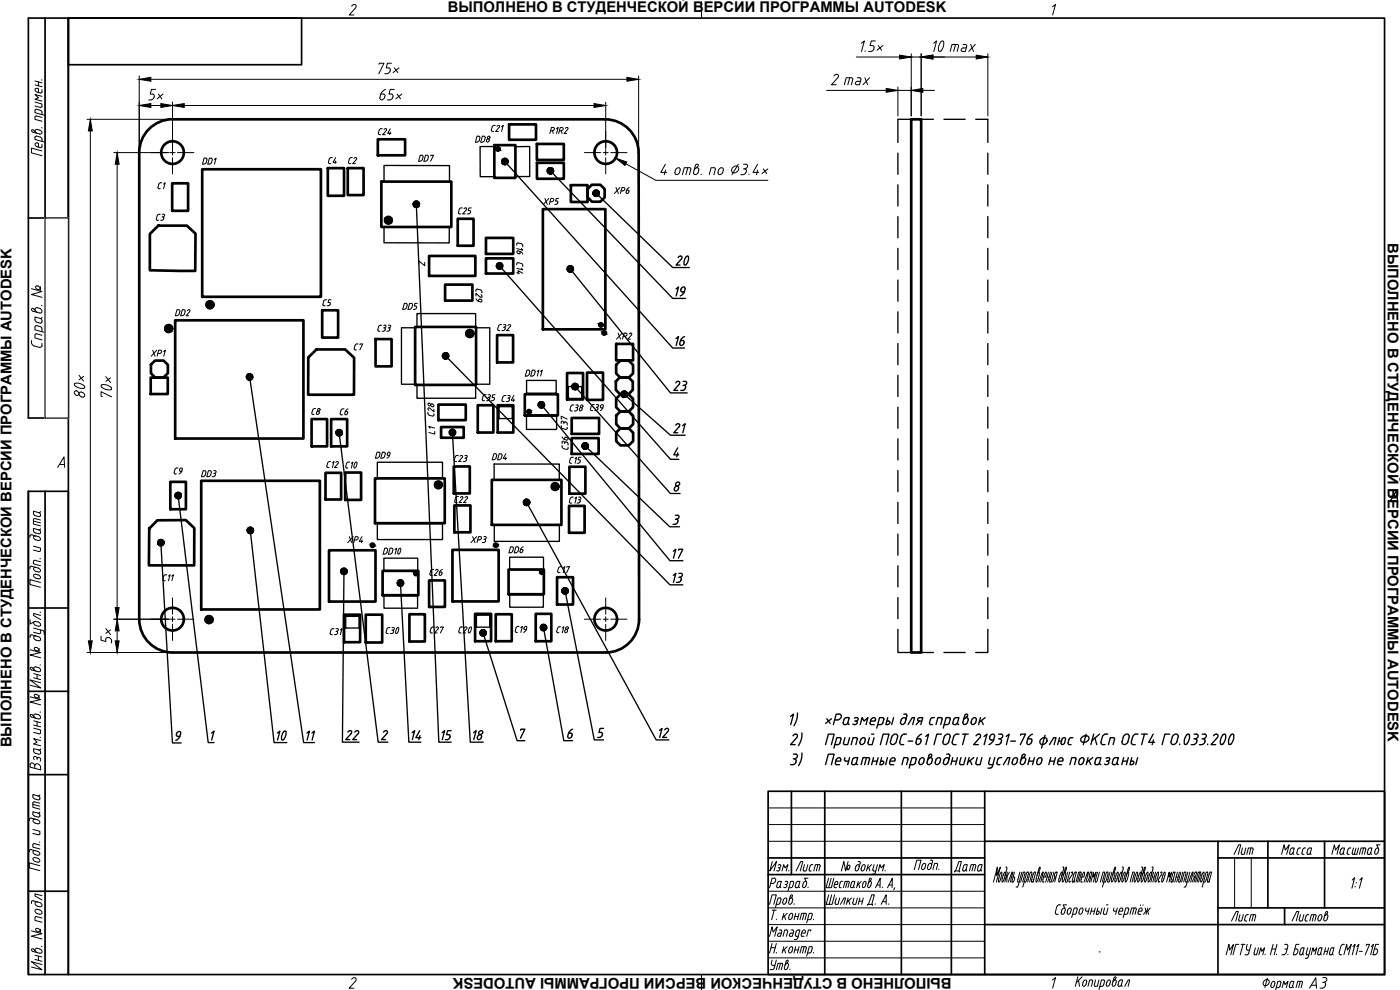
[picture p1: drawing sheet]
<svg xmlns="http://www.w3.org/2000/svg" width="420mm" height="297mm" viewBox="0 0 420 297" stroke-linecap="round" stroke-linejoin="round" font-family="sans-serif">
<defs><g id="words">
<text font-size="7.9" x="14.5" y="105.5" transform="rotate(-90 14.5 105.5)">Справ.</text>
<text font-size="7.1" x="13.4" y="232.1" transform="rotate(-90 13.4 232.1)">Взам.инв.</text>
<g font-size="6.6">
<text x="285" y="262.8">Дата</text>
<text x="13.4" y="292.1" transform="rotate(-90 13.4 292.1)">Инв. подл</text>
<text x="391.9" y="297.7">A3</text>
</g>
<g font-size="6.2">
<text x="102.3" y="142.2">C10</text>
<text x="113.6" y="167.9">DD10</text>
<text x="114.7" y="191.9">C30</text>
<text x="136.5" y="191.6">C20</text>
<text x="369" y="257.5">Лит</text>
<text x="383.5" y="257.5">Масса</text>
<text x="398.6" y="257.5">Масштаб</text>
<text x="237.8" y="262.5">Лист</text>
<text x="368.3" y="277.6">Лист</text>
</g>
<g font-size="5.3">
<text x="158" y="78.3" transform="rotate(-90 158 78.3)">C16</text>
<text x="95.6" y="93.1">C5</text>
<text x="145.7" y="91.7" transform="rotate(-90 145.7 91.7)">C29</text>
<text x="171.4" y="136.2" transform="rotate(-90 171.4 136.2)">C36</text>
<text x="50.8" y="143.6">C9</text>
<text x="146.4" y="139.3">DD4</text>
</g>
<g font-size="4.9">
<text x="112.2" y="41.6">C24</text>
<text x="146" y="40.6">C21</text>
<text x="163.7" y="41.3">R1</text>
<text x="166.5" y="41.3">R2</text>
<text x="141.5" y="43.7">DD8</text>
<text x="59.6" y="50.4">DD1</text>
<text x="97.4" y="50.4">C4</text>
<text x="103.4" y="50.4">C2</text>
<text x="124.5" y="49.7">DD7</text>
<text x="46.2" y="57.9">C1</text>
<text x="183.1" y="59.3">XP6</text>
<text x="136.2" y="65.3">C25</text>
<text x="161.9" y="62.4">XP5</text>
<text x="45.5" y="67.4">C3</text>
<text x="124.5" y="81.1">Z</text>
<text x="157.7" y="83.3" transform="rotate(-90 157.7 83.3)">C14</text>
<text x="51.5" y="96">DD2</text>
<text x="119.6" y="94.2">DD5</text>
<text x="112.2" y="100.5">C33</text>
<text x="148.2" y="100.5">C32</text>
<text x="44.1" y="107.9">XP1</text>
<text x="105.1" y="106.2">C7</text>
<text x="183.8" y="103">XP2</text>
<text x="156.3" y="113.9">DD11</text>
<text x="92.4" y="125.6">C8</text>
<text x="100.9" y="125.6">C6</text>
<text x="143.6" y="121.4">C35</text>
<text x="149.2" y="121.7">C34</text>
<text x="169.7" y="124.5">C38</text>
<text x="176" y="124.5">C39</text>
<text x="131.2" y="131.6" transform="rotate(-90 131.2 131.6)">L1</text>
<text x="171.1" y="130.2" transform="rotate(-90 171.1 130.2)">C37</text>
<text x="96.7" y="141.5">C12</text>
<text x="111.5" y="138.6">DD9</text>
<text x="135.1" y="139.7">C23</text>
<text x="169.7" y="140.1">C15</text>
<text x="59.3" y="144.3">DD3</text>
<text x="135.1" y="152">C22</text>
<text x="169.7" y="152">C13</text>
<text x="103" y="164">XP4</text>
<text x="140.1" y="164">XP3</text>
<text x="151.3" y="167.2">DD6</text>
<text x="127.7" y="173.9">C26</text>
<text x="47.6" y="175.3">C11</text>
<text x="97.7" y="191.6">C31</text>
<text x="127.7" y="191.2">C27</text>
<text x="153.5" y="190.9">C19</text>
<text x="165.8" y="191.2">C18</text>
</g>
<g font-size="4.4">
<text x="134.4" y="3.5">ВЫПОЛНЕНО В СТУДЕНЧЕСКОЙ ВЕРСИИ ПРОГРАММЫ AUTODESK</text>
<text x="416.5" y="72.9" transform="rotate(90 416.5 72.9)">ВЫПОЛНЕНО В СТУДЕНЧЕСКОЙ ВЕРСИИ ПРОГРАММЫ AUTODESK</text>
<text x="3.5" y="224.2" transform="rotate(-90 3.5 224.2)">ВЫПОЛНЕНО В СТУДЕНЧЕСКОЙ ВЕРСИИ ПРОГРАММЫ AUTODESK</text>
<text x="285.6" y="293.6" transform="rotate(-180 285.6 293.6)">ВЫПОЛНЕНО В СТУДЕНЧЕСКОЙ ВЕРСИИ ПРОГРАММЫ AUTODESK</text>
</g>
</g></defs>
<!-- layer: TEXT -->
<g fill="none" stroke="#000" stroke-width=".3">
<path d="M128.4 123.7l.1 .6 .4 .3 1.1 .2 .2-.7M129 122.5l1.2 1.1v-.8M129 122.5h-.5l.2 .7M168.2 170h.3M168.2 170l-.6 .5-.2 .8 .1 .4 .5 .1M169 170.4l.5-.4-.5 1.8M170.1 170.2v-.2h.8l-.8 1.8"/>
<circle cx="128.9" cy="121.4" r=".41"/>
<circle cx="129.8" cy="121.6" r=".49"/>
</g>
<!-- layer: AM_BOR -->
<g fill="none" stroke="#000" stroke-width=".3">
<path d="M105.5 1.9a.67 .67 0 0 1 1-.6 .67 .67 0 0 1 .2 1.1l-1.9 2.1h1.4M210.5 .5v4.9M315.9 2l.9-.7-.9 3.2M10.5 31.8l1.6 .4 .5-.3M10.5 30.6l2.1 .6v.7M10.5 25.5l2.1 .5M10.5 24.3l2.1 .6M11.5 24.6v1.1M11.9 39.1l-1-.3-.3 .3v.4l.6 .5M11.9 39l.5 .3 .2 .5-.2 .4h-.5a3.4 3.4 0 0 1-2.3-.8l-.1-.3 .4-.2 .7 .7M12.4 38.3l.2 .1M12.4 24h.2"/>
<path d="M12.6 35.2l-1.6-.4-.5 .3v.7l2.1 .6M12.6 34.4v-.8l-.3-.4-1.3-.4-.4 .1-.1 .9 3.2 .9M12.6 28.9l-2.1-.6 1 1-1 .5 2.1 .5M12.6 26.9l-.1 .9-.4 .1a1.58 1.58 0 0 1-1.5-.8l.1-.5h.8v1.2M12.6 45.3l-3.2-.9v1.5l3.2 .8M12.6 43.3l-.1 .9-.4 .1a1.63 1.63 0 0 1-1.5-.8l.1-.6 .8 .1v1.1M12.6 42.4v-.7l-.3-.4a1.85 1.85 0 0 0-1.7-.4l-.1 1 3.2 .8M17.8 139.4h1.5M10 156.3l2.1 .6M11.6 159l-1.6-.5v.8l.3 .4 1.3 .5M11.6 153.8l-1.6-.4v.7l.3 .5 1.3 .4 .6-.3M11.6 159l.6 .5"/>
<path d="M11.6 153.8l.5 .3v.6M12.1 156l-1.5-.4-.6 .3v1.3l2.1 .6M12.1 159.6v.3M12.2 158.6l-.6 .4M12.2 159.8l-.6 .3M12.2 153.5l-.6 .3M17.3 140.2l1.9-3.1 .2 3.1M417.3 150.2l1.9-3.1 .2 3.1M417.9 149.4h1.4M9.5 169.9l2.2 .7 .4 .4v.4a1.32 1.32 0 0 1-2-1l.7-.2M9.5 169.9l-.4 .1-.1 .7M10 163.9l2.1 .5 .1 .7-.6 .4-1.6-.5"/>
<path d="M10.8 172.3h-.5l-.2 .4a1.46 1.46 0 0 0 2 .8l-.1-.7-1.2-.5M10.8 160.8h-.5l-.2 .4a1.44 1.44 0 0 0 2 .8v-.5l-.4-.4-2.2-.6-.4 .1-.1 .6M12 167.6l.1 .1M12.1 174.8l-3.1-.9v1.5l3.1 .8M12.1 168.6l-1.5-.5-.6 .3v.8l2.1 .5M9 195l3.2 .8-3.2 .7 3.2 .9M9 186v1.2l1.2-.6M9 190.8v.5M9 190.8l.6-.3 1.9 .5a.63 .63 0 0 1 .7 .6 .63 .63 0 0 1-.7 .6M10.1 188.5l2.9 .8 .3 1.1M10.1 189.7l1.6 .4M10.3 186.5a1.3 1.3 0 0 1 1.9 1.2 1.32 1.32 0 0 1-2-1.1z"/>
<path d="M10.3 194.3a.68 .68 0 0 1 1 .1 .68 .68 0 0 1 0 .9l-.5-.1a.6 .6 0 0 1-.5-.9zM10.8 190.8a.63 .63 0 0 0-.7 .6 .63 .63 0 0 0 .7 .6l.7 .3M11.7 194.5v1M12 199.5h.2M12 183.7h.2M12.2 184.6l-2.1-.5v.6l2.1 1.2M12.2 189v.8M12.2 189.8l-.5 .3M9.5 201l2 .5a.62 .62 0 0 0 .7-.6 .62 .62 0 0 0-.7-.6l-.7-.2a.63 .63 0 0 0-.7 .6 .63 .63 0 0 0 .7 .6M10.1 203.4l2.1 .5M10.1 202.1l2.1 .6M10.2 200.9l-.6-.6-.3-.1-.2 .4 .4 .4"/>
<path d="M11.1 202.4v1.2M12.2 204.9l-3.2-.9 3.2 2.4-3.2-.8M9.9 239.1l.2 .5 1.3 .4 .5-.1 .1-.5M11.4 238.8l.6 .6M12 238.5l-.6 .3-1.5-.4v.7M8.8 245.8v.4M8.8 255.2v.5M9.3 254.9l1.3 .3M9.3 245.5l1.3 .3M9.4 254.9l-.6 .3M9.4 245.5l-.6 .3M9.9 253.4v.8l2.1 .5"/>
<path d="M9.9 248.9l2.1 .5v.8l-.6 .3-1.5-.5M9.9 240.9v1.3l2.1 .6M9.9 241.3l2.1 .6M9.9 253.4l.5-.3 1.6 .5M9.9 244.3l.5 .6M9.9 257.5a1.46 1.46 0 0 1 2.1 .8l-.1 .2a1.32 1.32 0 0 1-2-1zM9.9 246a1.46 1.46 0 0 1 2.1 .8l-.1 .2a1.32 1.32 0 0 1-2-1zM10.4 244.9l1 .3M10.4 240.6l1.6 .4M10.4 240.6l-.5 .3M10.6 255.2l.9 .3 .5 .7-.5 .4-.9-.2M10.6 255.2l-.5 .1-.2 .3 .2 .5 .5 .3"/>
<path d="M11.4 244l.5 .3 .1 .5-.6 .3M11.8 252.6l.2 .1M12 259.7l-3.2-.8v1.5l3.2 .8M12 243.7l-.6 .3-1.5-.4v.7M230.5 242.4h65M230.5 247.4h65M230.5 252.4h65M231.8 258.5l-.8 2.8 2-2.8-.7 2.8M233.5 259.6l.6-.2 .2 .3-.1 .4-.4 .3M254.5 258.5l-.7 2.8-.5-2.8-.8 2.8M257.5 258.5h.4M257.9 258.5l.3 .4-.5 1.8"/>
<path d="M260.6 259.4l-.5 1.9M261.6 259.4l-1.4 1.3M262.3 259.4l-.4 1.7 .3 .2h.6M263.3 259.4l-.6 2.4M277 259.2l.7-.1 .1 .6-.3 .8-.6 .4-.2-.1-.1-.5zM278.8 259.2l.7-.1 .1 .6-.3 .8-.6 .4-.2-.1-.1-.5zM279.2 258.1h.4M279.6 258.1l.3 .2-.4 1.4M281.1 259h-.6l-.5 1.9M281.1 259l.3 .5-.4 1.4M370.5 257.4v15M375.5 257.4v15"/>
<path d="M230.5 267.4h65M230.5 272.4h65M230.5 277.4h65M230.9 271.3l.8-2.8h1.3l-.8 2.8M231.3 265.1a1.13 1.13 0 0 0 1.4-1.4l-1-.2-.8 2.8M231.7 273.1h1.3M232.3 273.1l-.7 2.8M233 271.3h.6M233 275.8v.1M233.4 264.9l-.3 1.2 .5 .2M233.6 260.4h.2M233.8 260.4a.55 .55 0 0 1 .1 .8 .55 .55 0 0 1-.8 0"/>
<path d="M233.9 264.4h.6l-.4 1.5M233.9 279l.6 .1 .1 .5M233.9 264.4l-.5 .5M234.1 265.8l-.5 .5M234.1 265.9l.3 .4M234.1 269.4h-.6l-.8 2.9M234.1 269.4l.3 .5-.4 1.2-.4 .2M234.5 280l-1 .2-.2 .5 .3 .2M234.6 279.6l-.4 1.3h-.6M234.7 261.3l.5-1.9 .4 1 .9-1-.6 1.9M235.1 270.1l-.1 1.1 .5 .1 .4-.6M235.1 270.1l.7-.7 .2 .1 .1 .6"/>
<path d="M235.2 274l-.5 1.9M235.4 274.8l.4 1.1M235.6 265.4h.3M235.9 265.4a.54 .54 0 0 1 .1 .8 .54 .54 0 0 1-.8 0M236.1 279h-.6l-.5 1.9M236.1 279l.3 .6M236.1 270.1l-.2 .6M236.2 264.4l.2 .5-.5 .5M236.2 264.4l-.6 .2M236.3 274l-1.4 1.3M236.4 279.6l-.4 1.3M236.9 270.1l.6-.7 .3 .1 .1 .6"/>
<path d="M237.2 269.6l.6-.6v-.5h-.3l-.3 .4a2.75 2.75 0 0 0-.4 2.3l.6-.1 .5-1M237.4 279l.7 .1 .1 .5M237.9 274.7l-.1-.6-.7 .1-.4 1.1 .1 .5 .6-.1 .5-1M237.9 264.4h-.6l-.8 2.9M237.9 264.4l.3 .5-.4 1.2-1 .2M238.1 279.6l-.3 1.3h-.8l-.1-.4 .3-.5h.8M238.3 271.2v.1M238.5 275h1.1M238.8 274l-.5 1.9M238.9 279.6l-.2 .8M238.9 279.6l.4-.5 .8-.1-.6 2.3a.81 .81 0 0 1-1.1 .6M239.4 264.4h.7l-.4 1.5"/>
<path d="M239.5 264.4l-.6 .5-.2 1.2 .5 .2 .5-.5M239.7 265.9l.3 .4M239.8 274l-.5 1.9M240.1 275.9l.5-1.9h1.1l.3 .5-.4 1.4M240.6 280h1v-.9l-.7 .1-.4 1.3v.4h.8M240.9 265.7l.1 .6 .6-.1 .5-1.1-.1-.6-.7 .1-.4 1.1M241.3 274l-.5 1.9M242.5 266.2v.1M243.3 279.3l.1-.3h-.8l-.5 1.9M243.5 274h-.6l-.8 2.9M243.5 275.5l-.3 .4h-.8M243.5 274l.3 .3-.3 1.2"/>
<path d="M244.2 275.8l-.1 .1M248.7 263.5l-.8 2.8h1.6l.8-2.8M248.7 268.5l-.8 2.8h1.8l.8-2.8M249.4 263.5l-.7 2.8M249.6 268.5l-.8 2.8M250.4 265.4h.9a.6 .6 0 0 0-.2-1l-.5 .4-.3 1.3 .8 .2M251 269.4l-.4 1.4 .3 .5M252 269.4l-.5 1.9h-.6M252.2 271.3l1.1-1.9h.5l-.5 1.9M252.6 264.4h.3M252.6 264.4l-.4 .3-.3 1.2 .1 .4h.4M254.1 260.9h.7"/>
<path d="M254.3 260.1l-.1 .2M254.3 264.4l-.5 1.9M254.5 269.4l-.5 1.9M254.6 264.4h-1l-.5 1.9M254.6 264.4l.3 .5-.4 1.4M254.7 270.2l.3 1.1M255 260.3l-.5 .5-.3-.5M255.1 260.1l-.1 .2M255.1 260l-.3-.4-.5 .5M255.5 269.4l-1.3 1.3M256 264.4h.6l-.4 1.4 .2 .5M256 264.4l-.5 .5-.2 1.2 .4 .2 .5-.4"/>
<path d="M256.3 269.4l-.4 1.4 .3 .5M256.7 260.7l.1 .5 .2 .1 .7-.6M257.3 269.4l-.5 1.9h-.6M257.6 264.4l-.5 1.9M257.7 265.2l.3 1.1M257.8 270.4h1M257.9 260.1l-.1-.6h-.5l-.4 .3-.2 .9M258.1 269.4l-.5 1.9M258.5 264.4l-1.3 1.3M259.1 269.4l-.5 1.9M259.2 264.6l.4-.2a1.27 1.27 0 0 1-.5 1.9l-.3-.3zM259.6 260.1l-.2 .8-.4 .4-.4-.1-.1-.5"/>
<path d="M259.6 260.1l-.1-.6h-.4l-.4 .3-.3 .9M260.3 271.7l.1-.4h1.5l-.1 .4M260.6 271.3l1-2.8h.8l-.8 2.8M260.7 260.2l.3 1.1M261.3 264.2l-.4 .3M261.3 264.1l.1-.6-.5 .4a2.97 2.97 0 0 0-.4 2.3l.2 .1a1.27 1.27 0 0 0 .5-1.9l-.6 .7M262.7 271.2v.1M262.7 261.8l-.3 .4-.7 .1M262.7 266.3l1.5-2.8-.1 2.8M263.2 265.5h.9M263.6 261.3l.5-1.9 .4 1 .9-1-.5 1.9M264.4 271.3l1.6-2.8-.1 2.8"/>
<path d="M264.8 266.2v.1M264.9 270.5h1M265.7 261.2l-.1 .1M266.4 266.3l1.4-2.8-.1 2.8M266.7 271.2v.1M266.8 265.5h.9M268.5 266.3l-.3 .7M274.4 260.9l.7-2.8h1.3l-.7 2.8M281.8 260.8l-.1 .1M298.1 264.7l1.2-4.5-.2 2.5 1.1-2.5-1.2 4.5M300 262.7l.6-1.1 .1 .7-.4 1.4-.5 1-.1-.7 .3-1.3M301.7 262.7l-.1-1.1-.5 1.1"/>
<path d="M301.9 260.2h.2M302.1 260.2v.7l-.7 2.7-.6 1.1-.1-.7 .3-1.3M302.2 262.9v1.8M302.3 261.7l-.8 3M302.6 264.7l1.1-3h.3l-.8 3M303 261.7l-1.2 2M304.4 261.7l-.8 3 .6-.2 .2-.6 .1-.6-.5-.1M305.5 263.9l-.1 .6 .5 .2M305.7 265.4l-.3 .6-.5 .2M306.1 261.7l-.6 2.2M306.7 261.7l-1 3.7M307.4 264.7h.3"/>
<path d="M307.5 261.7h-.4l-.8 3M307.5 261.7v.7l-.6 2.3M308.2 263.9l-.5 .7M308.5 261.7h-.3l-1.2 4.5M308.5 261.7l.1 .7M308.5 262.4l-.4 1.5M309.6 261.7v.7l-.6 2.3M309.6 261.7h-.4l-.8 3M309.6 263.9l.1 .8 .3-.2 .2-.6 .1 .7M310.5 261.7l-.3 .3-.6 1.9M310.5 261.7h.3l-.6 2.2M311.7 264.7l1.1-3h.3l-.8 3"/>
<path d="M312 261.2l-.4 .7M312 261.2l.1-1-.4 .6-.5 1.9-.3 1.3 .1 .7 .6-1 .3-1.4-.1-.7-.6 1.1M313 263.9l-.1 .6 .5 .2M313.2 263.2h.6l.2-.9-.1-.7-.4 .7-.5 1.6M314.2 263.2h.6M314.6 261.7l-.8 3M315.2 261.7l-.8 3M315.7 261.7l-.6 2.2M316.3 261.7l-.8 3-.5-.2 .1-.6M316.6 263.2l-.7 1.5M316.9 261.7l-.5 1.1 .1 .3 .4 .1M316.9 261.7h.4l-.8 3"/>
<path d="M317.9 271.5h.4M317.9 271.5l-.7 .4-.5 1.7 .2 .7h.7M318.5 261.7h.3l-.1 1-.4 1.3-.4 .7-.1-1zM318.9 260.2h.2M318.9 272.6l.7-.1 .1 .6-.3 .9-.6 .3h-.2l-.1-.6zM319.1 260.2l.1 .7-.5 1.8M319.7 262.7v-1.1l-.6 1.1M319.8 261.2l-.3 .7M319.9 261.2l.1-1-.4 .6-.5 1.9-.3 1.3 .1 .7 .5-.7 .3-1.3M320.1 271.5h-1l.5 1M320.4 261.7l-.6 2.2M321 261.7l-.8 3-.4-.2v-.6"/>
<path d="M321.5 273.1l-.1-.6-.7 .1-.4 1.1 .1 .6 .6-.1 .5-1.1M321.8 261.7l-.3 .2M321.8 261.6v.7l-1 1.9v.4l.5-.2M321.9 263.9v.8l.3-.2 .2-.6 .1 .7M322.7 261.7l-.3 .3-.5 1.9M322.7 261.7h.3l-.5 2.2M323 272.4h-.6l-.8 2.9M323 272.4l.3 .5-.4 1.2-1 .2M324.2 261.7l-.8 3M324.4 261.7v.7l-.6 2.3M324.4 261.7h-.7l-.8 3M324.5 263.9l-.1 .6 .4 .2"/>
<path d="M324.7 263.2h.5l.3-.9-.1-.7-.5 .7-.4 1.6M324.8 273.7l-.4 .6h-.5l-.1-.3 .3-1.2 .6-.4 .3 .3-.2 1M325.3 264.7l1.1-3h.3l-.8 3M325.8 272.9l.1 .4 .8 .1M325.9 272.4l-.1 .5M326.9 272.4l-.5 1.9M327 263.2l-.7 1.5M327.4 261.7h.3l-.8 3M327.4 261.7l-.5 1.1 .1 .3 .3 .1M327.4 264.7l.8-3v1.5l.7-1.5-.8 3M327.4 273.4h1.1M327.7 272.4l-.5 1.9"/>
<path d="M328.7 272.4l-.5 1.9M329.4 261.7l-.6 2.2M329.5 272.4l-.5 1.9a.68 .68 0 0 0 .9-.7l-.7-.2M330 261.7l-.8 3-.5-.2 .1-.6M330.8 272.4l-.6 1.9M331.4 261.7h-.4l-.8 3M331.4 261.7v.7l-.6 2.3M331.5 272.4l-.4 1.5M332 271.5h.5M332.1 263.9l-.3 .6-.5 .2M332.4 261.7h-.3l-1.2 4.5M332.4 261.7l.1 .3-.4 1.9"/>
<path d="M332.5 272.4l-.5 1.9h-.8l-.1-.4M333.1 261.7l-.6 2.2M333.7 261.7l-.8 3-.5-.2 .1-.6M333.9 262.7l.6-1.1v1.1l-.4 1.3-.5 .7v-1.1M334.3 272.4l-.1 .7 .2 .3M334.4 273.4h.7M334.6 261.2l-.4 .7M334.6 261.2l.2-1-.4 .6-.8 2.9M335.3 272.4l-.5 1.9M335.4 261.7h.2l-.1 1-.4 1.3-.4 .7-.1-1zM335.7 273.9l.1 .4h.8M335.8 273.4h1v-.9l-.6 .1-.5 1.3"/>
<path d="M336.4 261.7h.2v1l-.4 1.3-.5 .7v-1zM336.8 260.2h.2M337 260.2v.7l-.5 1.8M337.5 261.7h.2l-.1 1-.4 1.3-.4 .7-.1-1zM338.5 272.4h-.7l-.7 2.9M338.5 272.4l.2 .5-.3 1.2-1.1 .2M338.8 261.2l-.4 .7M338.8 261.2l.1-1-.4 .6-.7 2.8v1.1l.5-.7 .4-1.3-.1-1.1-.5 1.1M339.1 274.3l.5-1.9h1.2l.2 .5-.4 1.4M340.3 261.7h-.3l-.8 3M340.3 261.7l.1 .7M340.3 262.4l-.6 2.3"/>
<path d="M340.4 272.4l-.5 1.9M341.2 261.7h.2l-.1 1-.4 1.3-.4 .7v-1zM342.2 261.7h.3l-.1 1-.4 1.3-.5 .7v-1zM342.3 271.5l-.1 .1M342.6 260.2h.2M342.8 273.1l-.1 .3h-1M342.8 273.1l-.1-.6-.3-.1-.7 .7-.1 1.2h.8M342.8 260.2v.7M342.8 262.7l.6-1.1 .1 .7-.4 1.4M342.8 260.9l-.4 1.8M343 271.5v.1M343.1 263.6l-.5 1.1v-1.1"/>
<path d="M343.5 261.2l-.3 .7M343.5 261.2l.2-1-.3 .3-.9 3.2M343.7 272.4l.2 1-.7 .9M344.3 261.7h.2v1l-.4 1.3-.5 .7v-1zM344.4 273.4l.3 .9M344.4 272.4l-.5 1.9M345.2 272.4l-.8 1h-.5M345.5 262.7l-.4 1.3-.4 .7-.1-1.1M345.5 262.7v-1.1l-.5 .7-.4 1.4M345.7 260.2h.2M345.8 263.2h.6M345.9 260.2l.1 .7-.5 1.8"/>
<path d="M346.2 261.7l-.8 3M346.8 261.7l-.8 3M347.4 261.7h.3l-.1 1-.4 1.3-.5 .7v-1zM348.3 261.9l.4-.2-.2 .8-.7 1.1-.2 1 .5-.2M349.6 262.7v-1.1l-.5 .7-.4 1.4 .1 1 .4-.7 .4-1.3M350.1 264.7l.8-3v1.5l.7-1.5-.8 3M351.5 263.9v.8l.3-.2 .3-.6v.7M352.3 261.7l-.3 .3-.5 1.9M352.3 261.7h.4l-.6 2.2M353 263.2h.5M353.4 261.7l-.8 3M353.9 261.7l-.8 3"/>
<path d="M354.4 261.7l-.6 2.2M355 261.7l-.8 3-.5-.2 .1-.6M355.8 261.7v.7l-.6 2.3M355.8 261.7h-.4l-.8 3M355.9 263.9v.7M355.9 264.7h.4M356.1 265.4l-.3 .6-.5 .2M356.5 261.7l-.6 2.2M356.7 264.7l1.1-3h.3l-.8 3M357.1 261.7l-1 3.7M358.5 263.2l-.7 1.5M358.8 261.7l-.5 1.1 .1 .3 .4 .1"/>
<path d="M358.8 261.7h.4l-.8 3M360 261.7l-.7 3M360.3 261.7h-.7l-.8 3M360.3 261.7v.7M360.3 262.4l-.6 2.3M361.1 261.7h.3l-.1 1-.4 1.3-.5 .7v-1zM362 263.9l-.3 .6-.5 .2M362.4 261.7l.1 .3-.5 1.9M362.4 261.7h-.4l-1.2 4.5M362.4 263.9v.6l.2 .2 .4-.8M363 263.9l.1 .7M363.3 261.7l-.3 .3-.6 1.9"/>
<path d="M363.3 261.7h.3l-.6 2.2M387.8 276.3l1.3-2.8h.7l-.8 2.8M390.3 274.4l-.4 1.5 .3 .4h.6l.5-1.9M392.4 274.4h.4M392.4 274.4l-.3 .3-.4 1.2 .1 .4h.5M393.1 276.3l.5-1.9h1.1l.3 .5-.4 1.4M394.3 274.4l-.5 1.9M396.7 275.1l-.3 .8-.3 .4-.5-.1-.1-.5M396.7 275.1l-.1-.6h-.4l-.4 .3-.3 .9M397.5 275.1l.4-.6h.5l.1 .2-.4 1.4-.7 .1-.1-.5M397.8 274.6l.6-.6-.1-.5-.5 .4-.5 1.8M405.8 264l.8-.7-.9 3.2"/>
<path d="M406.7 266v.1M407 264.7v.2M408.1 264l.7-.7-.8 3.2M105.5 293.9a.67 .67 0 0 1 1-.6 .67 .67 0 0 1 .2 1.1l-1.9 2.1h1.4M210.5 292.4v4.6M230.5 282.4h65M230.5 287.4h65M230.9 280.9l.8-2.8 .4 1.6 1.1-1.6-.7 2.8M231.4 284.4h1.2M231.7 288.1l-.2 .8a.54 .54 0 0 0 .4 .8h.7M231.7 283.1l-.8 2.8M233 288.1l-.8 2.6-1.1 .2"/>
<path d="M233 283.1l-.8 2.8M233 285.8v.1M234.3 289l-.6 1.9M234.9 289.5l-.4 1.4M234.9 289.5l-.1-.4-1.3-.1-.5 1.9M235.2 284l-.5 1.9M235.4 284.8l.4 1.1M235.6 289.7l.7-.7 .2 .1 .1 .6M235.9 289.2l.6-.6v-.5h-.2l-.4 .4a2.75 2.75 0 0 0-.4 2.3l.7-.1 .4-1M236.3 284l-1.4 1.3M237.1 290.8l-.1 .1M237.9 284.7l-.1-.6-.7 .1-.4 1.1 .1 .6 .6-.1 .5-1.1"/>
<path d="M238.5 285h1.1M238.7 280.4l.1 .5h.8M238.8 284l-.5 1.9M239.8 284l-.5 1.9M241.3 284l-.5 1.9M241.7 284h-1.1l-.5 1.9M241.7 284l.3 .5-.4 1.4M243.5 284h-.6l-.8 2.9M243.5 285.4l-.3 .5h-.8M243.5 284l.3 .3-.3 1.2M244.2 285.8l-.1 .1M315.9 294l.9-.7-.9 3.2"/>
<path d="M323.5 293.1l-.8 2.8M323.7 294.2l.3 1.7M324.7 293.1l-1.7 1.7M324.9 295.3l.1 .5 .7-.1 .4-1-.1-.6-.6 .1-.5 1.1M326.5 295.9l.5-1.9h.7l.2 .5-.4 1.4M328.8 294l-.4 1.7 .3 .2h.6l.5-1.9M329.9 285.6h.1M330.1 295.9l1-.2 .3-1.6-.8-.1-.8 2.9M332.5 294.2l.6-.1 .1 .6-.3 .8-.5 .4-.3-.1-.1-.5zM334.3 293.5a2.75 2.75 0 0 0-.4 2.3l.5 .1 .3-.4 .3-1.2-.1-.2h-.5l-.4 .6M334.3 293.5l.2-.3 .4-.1v.5l-.6 .6M335.8 294.5l-.3 1.2 .3 .2"/>
<path d="M335.8 294.5l.3-.4 .8-.1-.4 1.5M336.6 295.4l-.3 .5h-.5M336.6 295.4l.2 .5M337.5 295.9l1.1-1.9h.5l-.5 1.9M368 286.5l.8-3.2 .2 1.8 1.2-1.8-.8 3.2M371.8 283.3h-.9l-.9 3.2M372.5 283.3h1.1M373.1 283.3l-.9 3.2M373.6 286.5h.7M374.3 283.3l-.2 1.5 .3 .3h.6M375.5 283.3l-.7 2.7-.5 .5M376.8 284.4l-.4 1.6 .2 .5h.5l.6-2.1"/>
<path d="M377.8 286.5l.6-2.1 .3 1 .8-1-.5 2.1M379.5 294.2a.83 .83 0 0 1 1.3-.1 .83 .83 0 0 1-.3 1.3 .83 .83 0 0 1-1.3 .1 .83 .83 0 0 1 .3-1.3zM379.7 286.3l-.1 .2M380.3 293.5l-.7 2.8M381.4 295.7l.1 .5 .7-.1 .4-1-.1-.6-.7 .1-.4 1.1M381.7 284.7h1.2M382.1 283.3l-.8 3.2M383 296.3h.6M383.1 286.3v.2M383.2 283.3l-.8 3.2M384.4 294.9l-.4 1.2-.3 .2M384.4 294.9l-.1-.4-.8-.1-.7 2.6"/>
<path d="M384.8 296.3l.5-1.9 .4 1 .8-1-.5 1.9M385.5 283.3l.8 .1 .1 .8a2.69 2.69 0 0 1-.9 2.2l-.8 .1M385.6 284.7h.7M386.5 286.3v.2M387.2 294.9l-.3 1.2 .3 .2M387.2 296.3h.2M387.2 294.9l.3-.4 .8-.1-.4 1.5M388 295.8l-.6 .5M388 295.8l.2 .5M388.6 284.7h.6a1.01 1.01 0 0 1 .3 1 1.01 1.01 0 0 1-.8 .8M389.9 283.3h-.9l-.9 3.2h.6M390.6 294.4h-1.1l-.5 1.9"/>
<path d="M390.7 284.4h.7l-.5 1.8-.6 .3-.2-.5zM391 286l.2 .5M392.5 284.4l-.5 1.8 .2 .3h.6M392.7 287l-.3 .5h-.7M393.4 284.4l-.7 2.6M393.5 286.5l.5-2.1 .3 1 .9-1-.6 2.1M395.6 286.5h.3M396.4 286l.4-1.6-.9 .2-.4 1.4 .2 .5M396.4 286l.2 .5M396.4 286l-.5 .5M397.5 285.4h1M397.8 284.4l-.5 2.1"/>
<path d="M398.7 284.4l-.5 2.1M399.6 284.4h.7l-.5 1.8-.6 .3-.2-.5zM399.9 286l.2 .5M403.3 286.5l.9-3.2 .2 1.8 1.1-1.8-.8 3.2M403.5 283.3l-.6 .1-.4 .4-.6 1.9 .2 .7 .5 .1M406 284l.7-.7-.9 3.2M407.2 284l.6-.7-.8 3.2M407.9 285.4h1M410 283.7l.1-.4h.9l-1.3 3.2M411.5 284l.7-.7-.9 3.2M413.8 283.3h-.9l-.9 3.2a1.05 1.05 0 0 0 1.2-.5 1.05 1.05 0 0 0-.1-1.3h-.6"/>
</g>
<g fill="none" stroke="#000" stroke-width=".51">
<path d="M8.5 5.4h12v120h-12zM13.5 5.4v120M20.5 5.4h395v287h-395zM20.5 5.4h70v14h-70zM8.5 65.4h12M8.5 147.4v145M8.5 147.4h12v145h-12zM13.5 147.4v145M8.5 182.4h12M8.5 207.4h12M8.5 232.4h12M230.5 237.4h185v55h-185z"/>
<path d="M237.5 237.4v25M247.5 237.4v55M270.5 237.4v55M285.5 237.4v55M295.5 237.4v55M230.5 257.4h65M295.5 252.4h120M365.5 252.4v40M365.5 257.4h50M380.5 252.4v20M397.5 252.4v20M8.5 267.4h12"/>
<path d="M230.5 262.4h65M295.5 277.4h120M365.5 272.4h50M385.5 272.4v5"/>
</g>
<!-- layer: 0 -->
<path d="M13.5 65.4v60" fill="none" stroke="#fff" stroke-width=".3"/>
<path d="M13.5 65.4h7v60zM13.5 65.4v60h7z" fill="#fff" stroke="#fff" stroke-width=".3"/>
<path d="M13.5 65.4h7v60h-7z" fill="none" stroke="#000" stroke-width=".3"/>
<g fill="none" stroke="#000" stroke-width=".8">
<path d="M51.8 35.8a10 10 0 0 0-10 10v140.1a10 10 0 0 0 10.1 9.9h129.9a10 10 0 0 0 10-10M51.9 35.8h129.8a10.1 10.1 0 0 1 10 10l.1 140.1M152.8 37.3h8.1v4.6h-8.1zM273.5 35.8h3v160h-3zM51.7 55h4.8v8.3h-4.8zM60.7 50.8h35.6v38.3h-35.6zM98.4 50.4h4.9v8.3h-4.9zM104.4 50.4h4.7v8.1h-4.7zM113.4 41.8h8.2v4.8h-8.2zM114.4 54.5h21v13.6h-21zM148.4 43.5h6.3v9.9h-6.3zM161.1 43.2h8.1v4.8h-8.1z"/>
<path d="M161.1 48.9h8.1v4.7h-8.1zM171.3 55.5h5v5.1h-5zM176.4 56.7l1.2-1.3h2.6l1.3 1.3v2.6l-1.4 1.2h-2.4l-1.3-1.2zM47.6 67.6l-2.6 2.6v10.9l13.6 .2 .1-11.2-2.6-2.4h-8.6M128.8 76.8h13.9v6h-13.9zM137.4 65.6h4.7v8.1h-4.7zM145.8 77.5h8.2v4.6h-8.2zM145.8 71.4h8.2v4.8h-8.2zM162.9 62.7h18.8v36.1h-18.8zM52.6 96.1h38.5v35.5h-38.5zM96.7 93.1h4.8v8.2h-4.8zM124.6 98.1h18.3v17.4h-18.3z"/>
<path d="M133.6 85.4h8.2v4.8h-8.2zM45.2 113.3h5.2v4.9h-5.2zM45.3 109.4l1.2-1.2h2.6l1.3 1.3v2.5l-1.3 1.3h-2.5l-1.3-1.3zM92.5 107.3l2.5-2.5h8.6l2.7 2.5-.1 11.1h-13.7zM112.7 101.7h4.8v8.2h-4.8zM149.2 100.5h4.8v8.2h-4.8zM157.5 118.3h9.9v6.3h-9.9zM170.2 111.9h4.8v8h-4.8zM176.2 111.8h4.8v8.2h-4.8zM184.9 103.2h5.1v4.9h-5.1zM186 113.2h2.6l1.3 1.3v2.5l-1.3 1.3h-2.5l-1.3-1.3v-2.6zM186.1 108.2h2.6l1.3 1.3v2.5l-1.3 1.3h-2.5l-1.3-1.3v-2.5z"/>
<path d="M186.1 118.4h2.6l1.3 1.3v2.5l-1.3 1.3h-2.5l-1.3-1.3v-2.6zM93.5 125.7h4.7v8.2h-4.7zM99.4 125.7h4.8v8.2h-4.8zM131.6 121.4h8.2v4.7h-8.2zM132.4 128.1h6.8v3.2h-6.8zM136.2 140h4.8v8h-4.8zM143.4 121.6h4.7v8.2h-4.7zM149.4 121.6h4.7v8.2h-4.7zM171.6 131.5h8.1v4.7h-8.1zM171.6 125.4h8.2v4.8h-8.2zM184.9 124.7l1.3-1.2h2.5l1.3 1.2v2.6l-1.3 1.3h-2.5l-1.3-1.3zM186.1 128.6h2.6l1.3 1.2v2.6l-1.3 1.2h-2.5l-1.3-1.2v-2.6z"/>
<path d="M44.8 158.4l-.1 11.2h13.6v-11.1l-2.5-2.5-8.6 .1-2.4 2.5M51.1 144.6h4.7v8.2h-4.7zM60.4 144.3h35.6v38.6h-35.6zM97.7 141.9h4.7v8h-4.7zM103.6 141.8h4.8v8.2h-4.8zM112.5 143.5h21v13.5h-21zM136.4 151.6h4.8v8.1h-4.8zM147.6 144h20.9v13.5h-20.9zM170.8 151.8h4.7v8.1h-4.7zM170.9 140h4.8v8.1h-4.8zM98.7 165.1h14v15.4h-14zM114.8 171.3h10.7v7.3h-10.7z"/>
<path d="M128.8 174.1h4.7v8h-4.7zM135.8 165h13.8v15.5h-13.8zM152.6 170.9h10.6v7.4h-10.6zM167.2 173.2h4.8v8.2h-4.8zM103.3 184.4h4.8v8.3h-4.8zM109.8 184.4h4.9v8.4h-4.9zM122.9 184.3h4.6v8.2h-4.6zM142.6 184.2h4.8v8.2h-4.8zM148.8 184.3h4.8v8.1h-4.8zM160.8 184.2h4.7v8.2h-4.7z"/>
<circle cx="51.8" cy="45.8" r="3.4"/>
<circle cx="149.4" cy="44.7" r=".5"/>
<circle cx="181.8" cy="45.8" r="3.4"/>
<circle cx="116.6" cy="66.1" r="1.01"/>
<circle cx="50.6" cy="98.6" r="1.01"/>
<circle cx="63" cy="91.4" r="1.01"/>
<circle cx="180.3" cy="97.5" r=".5"/>
<circle cx="181.3" cy="99.9" r=".5"/>
<circle cx="141" cy="100.1" r="1.01"/>
<circle cx="158.8" cy="123.5" r=".5"/>
<circle cx="131.6" cy="145.5" r="1.01"/>
<circle cx="166.6" cy="146" r="1.01"/>
<circle cx="111.8" cy="163.6" r=".5"/>
<circle cx="124.9" cy="172.1" r=".5"/>
<circle cx="148.8" cy="163.6" r=".5"/>
<circle cx="162.6" cy="171.7" r=".5"/>
<circle cx="51.8" cy="185.8" r="3.4"/>
<circle cx="62.7" cy="185.9" r="1.01"/>
<circle cx="181.8" cy="185.8" r="3.4"/>
</g>
<g fill="none" stroke="#000" stroke-width=".4">
<path d="M115.3 54.4v-4.8l19.6 .1v4.8M148.1 44h-4v9h4M154.9 44l4.1-.1v9.1h-4.1M115.3 68.1v4.7l19.5 .1 .1-4.8M203.5 77.3l.5-.4h.4l.3 .4-.2 .4M204.5 77.8l-1.6 1.7h1.2M206 77l.5-.1a2.23 2.23 0 0 1-.9 2.6l-.3-.1v-1zM124.6 98.3h-4.1v17h4.1M125.1 98.1v-4h17.6v4M142.9 98.3h4.1v17h-4.1M202.9 86.7l.7-.6-.7 2.7M205.4 87.5l-.6 .9-.7 .4"/>
<path d="M205.6 86.7a.6 .6 0 0 0-.6-.6 .6 .6 0 0 0-.6 .6v.7l1 .2M205.6 86.7l-.2 .8M125.1 115.5v4h17.6v-4M158 114.1h8.9v3.9h-8.9zM170.6 116h4v3.5h-4zM202.8 114.9l.7-.5 .5 .3-.2 .6-1.6 1.8h1.2M202.9 101.6l.7-.6-.7 2.7M204.2 102.2h.8a.81 .81 0 0 1 .1 1 .81 .81 0 0 1-1 .3zM205 115.6a.74 .74 0 0 1 .8 .8 .74 .74 0 0 1-.9 .7h-.6M205 114.4h.6a.62 .62 0 0 1 .5 .8 .62 .62 0 0 1-.8 .4M205.5 101l-.9 .6-.4 .6M113.2 138.7h19.6v4.8h-19.6z"/>
<path d="M148.3 139.2h19.6v4.8h-19.6zM149.8 122h3.9v3.6h-3.9zM158 124.8h9v4h-9zM203.4 134.4l-1.2 2.1h1.5M203.4 135.9l-.3 1.2M203.5 127.1l-.7 .5M203.5 127.1l.4 .2v.6l-1.7 1.9h1.2M204.9 127.7l.7-.6-.7 2.7M113.2 157.1h19.6v4.8h-19.6zM148.3 157.6h19.6v4.8h-19.6zM202 157.3h.6M202.7 155.8h.3"/>
<path d="M202.7 154.6h.6M202.7 146l.3-.1a.65 .65 0 0 1 .7 .5 .65 .65 0 0 1-.4 .7l-.3 .2a.65 .65 0 0 1-.7-.5 .65 .65 0 0 1 .4-.8zM203 155.8l.4 .2v.4M203.3 154.6a.62 .62 0 0 1 .4 .7 .62 .62 0 0 1-.7 .5M203.4 156.7l-.3 .4-.5 .2M203.4 156.4l-.1 .3M115.2 167.5h10.2v3.7h-10.2zM115.2 178.8h10.1v3.7h-10.1zM153 167.2h10.1v3.7h-10.1zM153 178.5h10.1v3.7h-10.1zM202.1 172.6l.7-.6-.7 2.7M202.1 165.4l.7-.6-.7 2.7"/>
<path d="M203.6 165.1l.1-.3h1.2l-1.3 2.7M203.7 173.2h.3M203.7 172h.6M204 173.2a.79 .79 0 0 1 .4 .9 .79 .79 0 0 1-.8 .6h-.6M204.3 172a.62 .62 0 0 1 .5 .8 .62 .62 0 0 1-.8 .4M103.8 184.9h4v3.5h-4zM63.5 219.9l.7-.5-.7 2.6M83.2 219.9l.8-.5-.7 2.6M85.2 219.5l-.6 .9-.1 1.5M85.8 219.5l-.1 1.4-.6 1M85.8 219.5l-.3-.2-.3 .2M92.1 219.9l.8-.5-.7 2.6"/>
<path d="M93.6 219.9l.8-.5-.7 2.6M104.4 219.7l.7-.5 .3 .2 .1 .3-1.7 2.2h1.2M106.5 219.7l.7-.5 .5 .3-.2 .6-1.6 1.8h1.2M115.1 219.7l.7-.5 .5 .3-.2 .6-1.6 1.8h1.2M123.7 219.8l.8-.6-.8 2.7M126 219.2l-1.2 2.1h1.5M132.7 219.8l.8-.6-.8 2.7M135.4 219.2h-1.1l-.3 1.2h.6a.79 .79 0 0 1 .4 .9 .79 .79 0 0 1-.8 .6h-.6M142.1 219.8l.8-.6-.7 2.7M156.2 219.1l.1-.3h1.2l-1.3 2.7M170.6 220h.8a.82 .82 0 0 1 .1 1.1 .82 .82 0 0 1-1 .2zM171.8 218.8l-.8 .6-.4 .6"/>
<path d="M181.1 218.6h-1l-.4 1.2 .7-.1a.79 .79 0 0 1 .4 1 .79 .79 0 0 1-.8 .5M197.9 219.2l.8-.6-.7 2.7M199.5 219l.7-.5 .3 .2 .2 .3-1.8 2.3h1.2M237.3 215l.8-.7-.8 3.1M239.3 213.9l-.2 2.2-.8 1.7M240.7 219.9l-.3 2.2-.8 1.6M248.1 215.7l1.1 1.4M249.5 215.7l-1.7 1.4M251.8 214.3h-.8l-.9 3.1M251.8 214.2a.91 .91 0 0 1 .6 1.1 .91 .91 0 0 1-1 .7h-.9M253.3 215.8l-.2 1.3 .3 .3a.84 .84 0 0 0 1.1-.5M253.3 215.8l.4-.4 1.2-.1-.5 1.6"/>
<path d="M254.5 216.9l.1 .4 .2 .1M256.5 216.4h.4M257.2 215.3l-.8 .2M257.2 215.3l.2 .1a.59 .59 0 0 1 .1 .6 .59 .59 0 0 1-.6 .3 .63 .63 0 0 1 .1 1 .63 .63 0 0 1-.9 0l-.2-.1M258.2 217.4l.5-2.1 .6 1.1 1.2-1.1-.6 2.1M261.3 216l-.2 1.1 .4 .3h.9M261.4 216a.69 .69 0 0 1 .8-.7 .69 .69 0 0 1 .4 1.1h-1.4M263.4 217.4h.9M264.9 216.9l.3-1.3-.3-.3h-.9l-.9 3.2M265 216.9l-.7 .5M266.1 216.4h.8a.6 .6 0 0 1 .1 .7 .6 .6 0 0 1-.6 .3M266.4 215.3l-.5 2.1h.5"/>
<path d="M268.2 215.3l-.6 2.1M270.8 215.5l.3-.1a.54 .54 0 0 1 .6 0 .54 .54 0 0 1 .1 .6 1.3 1.3 0 0 1-1 1.4l-.5-.2v-.5zM271.3 214.3h.7l.2 .5M272.2 214.8l-.4 1.2M272.5 217.4l1.3-2.1h.7l-.6 2.1M275.8 216.4h.8M275.8 216.4l-.3-.1a.6 .6 0 0 1 0-.7 .6 .6 0 0 1 .6-.3h.8l-.5 2.1M275.9 216.4l-.9 1M280.4 215.3a.91 .91 0 0 0-1.2 .5l-.2 1.3 .9 .3M282.3 215.3h-.8l-.6 2.1M282.4 215.3l.2 .1 .2 .4M282.7 215.8l-.4 1.6"/>
<path d="M284.9 216.9l.3-1.3-.4-.3h-.9l-.8 3.2M284.9 216.9l-.4 .4-1.1 .1M287.4 216.9a.73 .73 0 0 1-.7 .5 .73 .73 0 0 1-.7-.5l.4-1.3 .5-.3h.9l-.4 1.6 .1 .4 .2 .1M289.2 216a.69 .69 0 0 1 .7-.7 .69 .69 0 0 1 .7 .7 1.3 1.3 0 0 1-1.1 1.4 .51 .51 0 0 1-.5-.7M289.5 214.7a.43 .43 0 0 1 .6-.4 .43 .43 0 0 1 .1 .7l-.6 .4M289.5 214.7l-.5 2M292 215.5l.2-.1a.54 .54 0 0 1 .6 0 .54 .54 0 0 1 .2 .6 1.3 1.3 0 0 1-1.1 1.4l-.4-.2-.1-.5zM294.3 215.3l-.6 2.1M294.5 216.2l.6 1.2M295.7 215.3l-1.8 1.4M54.2 220.1l-.5 1.4-1 .6M54.2 220a.6 .6 0 0 0-.6-.6 .6 .6 0 0 0-.6 .6v.8l1 .2"/>
<path d="M85.2 221.9l-.4 .2-.3-.2M126 220.7l-.3 1.2M143.6 220.6l.2-.1a.65 .65 0 0 1 .8 .4 .65 .65 0 0 1-.4 .8l-.3 .2a.65 .65 0 0 1-.7-.5 .65 .65 0 0 1 .4-.8zM179.3 221.3h.7M238 220.8a.67 .67 0 0 1 .9-.6 .67 .67 0 0 1 .2 1.1l-1.8 2.1h1.4M238.1 227.7h.3M238.1 226.3h.7a.72 .72 0 0 1 .5 .8 .72 .72 0 0 1-.9 .6 .52 .52 0 0 1 .5 .7l-.1 .3M238.8 228.7l-.1 .3a1.36 1.36 0 0 1-1.4 .4M240.7 225.9l-.3 2.2-.8 1.7M247.8 223.4l.8-3.1h1.7l-.8 3.1M247.8 229.4l.8-3.1h1.7l-.8 3.1M250.7 228.9l.1 .4 .3 .1"/>
<path d="M250.9 228l-.2 .9M250.9 228a.7 .7 0 0 1 .9-.7 .7 .7 0 0 1 .4 1.1h-1.4M251.1 229.4h.8M252.4 221.8l-.4 1.3-.6 .3h-.9M252.4 221.8l-.2-.4-1.1-.1-.8 3.2M253.6 221.3l-.5 1.8 .4 .3h.9l.6-2.1M253.6 227.3v1l1.1 .1M255 227.3l-.6 2.1M257 228.9l-.7 .5M257.3 221.8l-.4 1.6M257.3 221.8l-.1-.4-1.2-.1-.5 2.1M257.4 229.4l-.3-.1-.1-.4 .4-1.6-1.1 .1a1.99 1.99 0 0 0-.7 1.8l.7 .2"/>
<path d="M258.3 222l-.2 .7M258.3 222a.69 .69 0 0 1 .7-.7 .69 .69 0 0 1 .7 .7l-.2 .7M258.4 229.4l.6-2.1h1.6l.2 .1 .2 .4-.5 1.6M259.5 222.7a.69 .69 0 0 1-.7 .7 .69 .69 0 0 1-.7-.7M260 227.3l-.5 2.1M260.9 221.3l-.4 1.8 .4 .3h.8l.6-2.1M261.6 220.3h.7M261.9 228.4h1.4M262.1 227.3l-.5 2.1M263.5 227.3l-.5 2.1M264.2 223.4l.8-3.1h1.8l-.8 3.1M264.6 227.3l-.6 2.1a.95 .95 0 0 0 1.2-.5l-.1-.5h-.8"/>
<path d="M266.3 227.3l-.5 2.1M267 228.9l.1 .4 .3 .1M267.2 228l-.2 .9M267.2 228a.7 .7 0 0 1 .9-.7 .7 .7 0 0 1 .4 1.1h-1.4M267.4 229.4h.8M269.4 221.1a.88 .88 0 0 0-.9-.9 .88 .88 0 0 0-.9 .9l-.4 1.4a.89 .89 0 0 0 .9 .9 .89 .89 0 0 0 .9-.9l.4-1.4M270.7 229.4l.6-2.1h.8l.3 .1 .1 .4-.4 1.6M272.1 220.3a1.28 1.28 0 0 0-1.7 .8l-.4 1.5a.58 .58 0 0 0 .6 .8h.6M272.5 222.4h1.4M273.1 229.4l1.2-.1a1.97 1.97 0 0 0 .7-1.7l-.4-.3h-.9l-.9 3.2M275.2 221.7l1.2 .1-.1 .9M275.2 221.7l-.3 1"/>
<path d="M275.8 228.7a1.34 1.34 0 0 1 1-1.4 .51 .51 0 0 1 .6 .7l-.2 .7M276.3 222.7a.69 .69 0 0 1-.7 .7 .69 .69 0 0 1-.7-.7M276.6 220.3l-1 .7-.4 .7M277.2 228.7a.69 .69 0 0 1-.7 .7 .69 .69 0 0 1-.7-.7M277.8 221l.9-.7-.8 3.1M278.4 228a.69 .69 0 0 1 .7-.7 .69 .69 0 0 1 .7 .7l-.2 .7M278.9 227.5l.5-.5a.42 .42 0 0 0 .1-.7 .42 .42 0 0 0-.7 .2v.2a3.2 3.2 0 0 0-.5 2.5l.7 .2 .6-.7M280.9 228l-.2 .7a.69 .69 0 0 0 .7 .7 .69 .69 0 0 0 .7-.7M280.9 228a.69 .69 0 0 1 .7-.7 .69 .69 0 0 1 .7 .7l-.2 .7M282.6 220.3h-1.4l-.9 3.1M283.8 220.5a.75 .75 0 0 1 .9-.2 .75 .75 0 0 1 .4 .8l-.3 1.4a.88 .88 0 0 1-.9 .9 .88 .88 0 0 1-.9-.9l.4-1.4zM284.1 226.3l.9 .2-.3 1.5"/>
<path d="M284.7 228l-.2 .7M284.7 228a.69 .69 0 0 0-.7-.7 .69 .69 0 0 0-.7 .7l-.2 .7a.7 .7 0 0 0 .7 .7 .7 .7 0 0 0 .7-.7M285.7 228.4h1.4M285.9 227.3l-.5 2.1M286.2 221.1l-.4 1.5a.58 .58 0 0 0 .6 .8M286.3 223.4h.7M287.3 227.3l-.5 2.1M287.8 220.3a1.28 1.28 0 0 0-1.6 .7M288.4 227.3l-.4 1.9 .4 .2h.8l.6-2.1M288.8 220.3h1.8M289.7 220.3l-.8 3.1M290.9 227.3l-.6 2.1"/>
<path d="M291.1 228.2l.6 1.2M292.2 227.3l-1.7 1.4M292.9 220.8a.67 .67 0 0 1 1-.6 .67 .67 0 0 1 .2 1.1l-1.9 2.1h1.4M293.3 227.3l-.4 1.6M294.7 227.3l-.6 2.1-1.1-.1-.1-.4M295.3 221l.9-.7-.8 3.1M297 221.3a.51 .51 0 0 0 .5 .7h.7M297.1 221l-.1 .3M297.1 221a.69 .69 0 0 1 .7-.8 .69 .69 0 0 1 .7 .8 2.57 2.57 0 0 1-1.7 2.4M297.1 227.3l-.4 1.9 .4 .2h.9M298.5 227.3l-.8 2.9-1.2 .3M299.2 228.9l.1 .4 .8 .1"/>
<path d="M299.7 221.7h.3M299.7 220.3h.7a.72 .72 0 0 1 .5 .8 .72 .72 0 0 1-.8 .5M300 221.7a.51 .51 0 0 1 .5 .6v.4M300.5 222.7l-.2 .3a1.36 1.36 0 0 1-1.4 .4M300.7 227.3a.92 .92 0 0 0-1.2 .5l-.3 1.1M301.1 229.4l1.3-2.1h.7l-.6 2.1M302 221l.9-.7-.9 3.1M303.3 222.4h1.5M305.2 228.7a.7 .7 0 0 1-.7 .7 .7 .7 0 0 1-.7-.7 1.34 1.34 0 0 1 1.1-1.4 .51 .51 0 0 1 .5 .7l-.2 .7M306.3 220.6l.1-.3h1.4l-1.6 3.1M306.4 228a.69 .69 0 0 1 .7-.7 .69 .69 0 0 1 .7 .7l-.2 .7M306.7 226.7l-.5 2"/>
<path d="M306.8 226.7a.43 .43 0 0 1 .6-.4 .43 .43 0 0 1 0 .7M307.4 227l-.5 .5M307.6 228.7a.69 .69 0 0 1-.7 .7 .69 .69 0 0 1-.7-.7M308.4 221.7l1.2 .1v.9M308.4 221.7l-.2 1M308.8 228.4h1.4M309 227.3l-.5 2.1M309.6 222.7a.69 .69 0 0 1-.7 .7 .69 .69 0 0 1-.7-.7M309.9 220.3l-1 .7-.4 .7M310.5 227.3l-.6 2.1M312.5 221.7a.99 .99 0 0 1 1.6 0 .99 .99 0 0 1-.6 1.5 .92 .92 0 0 1-1.3-.1 .92 .92 0 0 1 .3-1.4zM312.5 228.7a.71 .71 0 0 1-.7 .7 .71 .71 0 0 1-.7-.7 1.34 1.34 0 0 1 1.1-1.4 .51 .51 0 0 1 .5 .7l-.2 .7"/>
<path d="M313.6 220.6l-1 3.9M315 223.4l1.2-2.1h.7l-.5 2.1M315.1 228.4h1.4M315.3 227.3l-.5 2.1M316.7 227.3l-.5 2.1M317.5 228.4h1.4a.67 .67 0 0 0-.2-1 .67 .67 0 0 0-.9 .4l-.4 1.4 .4 .2h.8M317.7 222.4h.9M318 221.3l-.6 2.1M319.8 221.8l-.2-.4a.69 .69 0 0 0-.9 .4l-.3 1.1 .2 .4a.67 .67 0 0 0 .9-.4l.3-1.1M321.1 229.4l.5-2.1h.9l.3 .1 .1 .4-.4 1.6M322 221.3l-.8 .1a1.99 1.99 0 0 0-.7 1.7l.9 .3M325 222.7h.6"/>
<path d="M325.1 222.7a.99 .99 0 0 1-.7-1.2 .99 .99 0 0 1 1.2-.7 .91 .91 0 0 1 1.2 .6 1.27 1.27 0 0 1-1.2 1.3M325.1 228.7a.7 .7 0 0 1-.7 .7 .7 .7 0 0 1-.7-.7 1.34 1.34 0 0 1 1.1-1.4 .51 .51 0 0 1 .5 .7l-.2 .7M326 220.3l-.9 3.1M326.5 227.3l-.5 2.1M326.8 228.2l.6 1.2M327.9 227.3l-1.7 1.4M328.2 220.3l-.8 3.1M328.6 221.5l.6 1.9M330 228.9l.4-1.6-1.2 .1a1.99 1.99 0 0 0-.6 1.8l.4 .2M330 228.9l-.4 .4-.6 .1M330 228.9l.1 .4 .3 .1M330 220.3l-2.3 1.9"/>
<path d="M330.8 221.1l-.4 1.5a.58 .58 0 0 0 .6 .8h.6M331.5 229.2l.6 .2M331.9 227.5l1-.1a.6 .6 0 0 1 .1 .7 .6 .6 0 0 1-.6 .3M332 228.4h.4M332.4 228.4h.3a.6 .6 0 0 1 0 .7 .6 .6 0 0 1-.6 .3M332.4 220.3a1.27 1.27 0 0 0-1.5 .7M334.5 221.8l-.4 1.6M334.5 221.8l-.2-.4-1.1-.1-.5 2.1M335.2 228.9l.4-1.6-1.1 .1a1.99 1.99 0 0 0-.7 1.8l.4 .2M335.2 228.9l-.4 .4-.6 .1M335.2 228.9l.2 .4 .2 .1M336.9 228.4h1.4"/>
<path d="M337.2 227.3l-.5 2.1M337.5 220.5a.75 .75 0 0 1 1-.2 .75 .75 0 0 1 .4 .8l-.4 1.4a.89 .89 0 0 1-.9 .9 .89 .89 0 0 1-.9-.9l.4-1.4zM338.6 227.3l-.5 2.1M339.4 228.4h.5M339.5 222.6a.58 .58 0 0 0 .6 .8h.6M339.7 227.3l-.6 2.1a.95 .95 0 0 0 1.2-.5l-.1-.5h-.3M341.4 227.3l-.6 2.1M341.5 220.3a1.27 1.27 0 0 0-1.5 .7l-.5 1.6M342.6 220.3h1.8M343.5 220.3l-.9 3.1M346.1 220.3l-1.4 2.4h1.8M346.2 222l-.4 1.4"/>
<path d="M351 220.3h-1.4l-.8 3.1M353.6 221.1l-.4 1.4M353.6 221.1a.88 .88 0 0 0-.9-.9 .88 .88 0 0 0-.9 .9l-.3 1.4a.88 .88 0 0 0 .8 .9 .88 .88 0 0 0 .9-.9M354.1 223.2l-.1 .2M356.2 220.4l.6-.1a2.57 2.57 0 0 1-1 3.1l-.3-.2-.1-.9zM358.3 221.7h.4M358.4 220.3h.7a.72 .72 0 0 1 .4 .8 .72 .72 0 0 1-.8 .5 .52 .52 0 0 1 .5 .7l-.1 .4M359.1 222.7l-.1 .3a1.36 1.36 0 0 1-1.5 .4M360.8 221.7h.3M360.8 220.3h.7a.72 .72 0 0 1 .5 .8 .72 .72 0 0 1-.9 .5M361.1 221.7a.51 .51 0 0 1 .5 .6l-.1 .4M361.6 222.7l-.2 .3a1.36 1.36 0 0 1-1.4 .4"/>
<path d="M362.5 223.2l-.1 .2M364.2 220.8a.67 .67 0 0 1 .9-.6 .67 .67 0 0 1 .2 1.1l-1.8 2.1h1.3M367.1 220.4l-.8 1.4v1.4M367.1 220.4l.6-.1a2.57 2.57 0 0 1-1.1 3.1l-.3-.2M369.5 220.4l.6-.1a2.57 2.57 0 0 1-1 3.1l-.3-.2-.1-.9z"/>
<circle cx="203.3" cy="145.3" r=".63"/>
<circle cx="144.2" cy="219.9" r=".63"/>
</g>
<g fill="#000" stroke="#000" stroke-width=".3">
<path d="M149 44.4l.9 .1zM149 44.4l.9 .1z"/>
<path d="M149 44.5l.9 .1zM149 44.5l.9 .1z"/>
<path d="M149 44.9h.9zM149 44.9l.9 .1z"/>
<path d="M148.9 44.6l1 .1zM148.9 44.6l1 .1z"/>
<path d="M148.9 44.7l1 .1zM148.9 44.7l1 .1z"/>
<path d="M148.9 44.8h1zM148.9 44.8l1 .1z"/>
<path d="M116.5 65.1h.3zM116.3 65.1h.5z"/>
<path d="M116.3 65.1l.7 .1zM116.1 65.2h.9z"/>
<path d="M116.3 67h.5zM116.3 67l.3 .1z"/>
<path d="M116.1 65.2l1.1 .1zM116 65.3h1.2z"/>
<path d="M116.1 67h.9zM116.1 67h.7z"/>
<path d="M116 65.3l1.3 .1zM115.8 65.4h1.5z"/>
<path d="M116 66.9h1.2zM116 66.9l1 .1z"/>
<path d="M115.8 65.4l1.6 .2zM115.8 65.4l1.6 .2h-1.7z"/>
<path d="M115.8 66.8h1.5zM115.8 66.8l1.4 .1z"/>
<path d="M115.7 65.6l1.8 .1-.1-.1zM115.7 65.6l1.8 .1h-1.9z"/>
<path d="M115.7 66.6h1.7zM115.7 66.6l1.6 .2z"/>
<path d="M115.6 65.7l1.9 .2v-.2zM115.6 65.7l1.9 .2h-1.9z"/>
<path d="M115.6 66.4l1.8 .2 .1-.2zM115.6 66.4l1.8 .2h-1.7z"/>
<path d="M115.6 65.9l2 .2-.1-.2zM115.6 65.9l2 .2h-2.1z"/>
<path d="M115.6 66.3l1.9 .1v-.1zM115.6 66.3l1.9 .1h-1.9z"/>
<path d="M115.5 66.1l2 .2 .1-.2zM115.5 66.1l2 .2h-1.9z"/>
<path d="M50.3 97.6l.8 .1zM50.2 97.7h.9z"/>
<path d="M50.3 99.5h.6zM50.3 99.5l.4 .1z"/>
<path d="M50.2 97.7l1 .1zM50 97.8h1.2z"/>
<path d="M50.2 99.5h.9zM50.2 99.5h.7z"/>
<path d="M50 97.8l1.4 .1zM50 97.8l1.4 .1h-1.5z"/>
<path d="M50 99.4h1.2zM50 99.4l1.1 .1z"/>
<path d="M49.9 97.9l1.6 .2zM49.9 97.9l1.6 .2h-1.8z"/>
<path d="M49.9 99.2h1.5zM49.9 99.2l1.3 .2z"/>
<path d="M49.7 98.1l1.8 .1v-.1zM49.7 98.1l1.8 .1h-1.8z"/>
<path d="M49.7 99.1h1.8zM49.7 99.1l1.7 .1z"/>
<path d="M49.7 98.2l1.9 .2-.1-.2zM49.7 98.2l1.9 .2h-2z"/>
<path d="M49.7 98.9h1.8zM49.7 98.9l1.8 .2z"/>
<path d="M49.6 98.4l2 .2v-.2zM49.6 98.4l2 .2h-2z"/>
<path d="M49.6 98.7l1.9 .2 .1-.2zM49.6 98.7l1.9 .2h-1.8z"/>
<path d="M49.6 98.6l2 .1v-.1zM49.6 98.6l2 .1h-2z"/>
<path d="M62.9 90.5h.4zM62.7 90.5h.6z"/>
<path d="M62.7 90.5l.8 .1zM62.6 90.6h.9z"/>
<path d="M62.7 92.4h.6zM62.7 92.4h.4z"/>
<path d="M62.6 90.6h1zM62.4 90.6h1.2z"/>
<path d="M62.6 92.3h.9zM62.6 92.3l.7 .1z"/>
<path d="M62.4 90.6l1.4 .2zM62.3 90.8h1.5z"/>
<path d="M62.4 92.3h1.2zM62.4 92.3h1.1z"/>
<path d="M62.3 90.8l1.6 .1zM62.3 90.8l1.6 .1h-1.7z"/>
<path d="M62.3 92.1h1.5zM62.3 92.1l1.3 .2z"/>
<path d="M62.2 90.9l1.7 .2v-.2zM62.2 90.9l1.7 .2h-1.8z"/>
<path d="M62.2 92h1.7zM62.2 92l1.6 .1z"/>
<path d="M62.1 91.1l1.9 .2-.1-.2zM62.1 91.1l1.9 .2h-2z"/>
<path d="M62.1 91.8l1.8 .2v-.2zM62.1 91.8l1.8 .2h-1.7z"/>
<path d="M62 91.3l2 .1v-.1zM62 91.3l2 .1h-2z"/>
<path d="M62 91.6l1.9 .2 .1-.2zM62 91.6l1.9 .2h-1.8z"/>
<path d="M62 91.4l2 .2v-.2zM62 91.4l2 .2h-2z"/>
<path d="M140.9 99.1h.3zM140.7 99.1h.5z"/>
<path d="M140.7 99.1l.7 .1zM140.5 99.2h.9z"/>
<path d="M140.5 99.2l1.1 .1zM140.4 99.3h1.2z"/>
<path d="M140.4 99.3l1.3 .1zM140.3 99.4h1.4z"/>
<path d="M140.3 99.4l1.5 .2zM140.3 99.4l1.5 .2h-1.7z"/>
<path d="M140.1 99.6l1.8 .1-.1-.1zM140.1 99.6l1.8 .1h-1.9z"/>
<path d="M140 99.7l2 .2-.1-.2zM140 99.7l2 .2h-2z"/>
<path d="M140 99.9l2 .2v-.2zM140 99.9l2 .2h-2z"/>
<path d="M180.3 97h.2zM180.2 97h.3z"/>
<path d="M180.2 97l.4 .1zM180.1 97.1h.5z"/>
<path d="M180.2 98h.3zM180.2 98h.2z"/>
<path d="M180.1 97.1h.5zM180 97.1h.6z"/>
<path d="M180.1 98h.5zM180.1 98h.4z"/>
<path d="M180 97.1l.7 .1zM180 97.2h.7z"/>
<path d="M180 97.9h.6zM180 97.9l.6 .1z"/>
<path d="M180 97.2h.7zM180 97.2h.7z"/>
<path d="M180 97.8h.7zM180 97.8l.6 .1z"/>
<path d="M179.9 97.2l.9 .1zM179.9 97.2l.9 .1z"/>
<path d="M179.9 97.8h.8zM179.9 97.8h.8z"/>
<path d="M179.9 97.3l.9 .1zM179.9 97.3l.9 .1z"/>
<path d="M179.9 97.7h.9zM179.9 97.7l.8 .1z"/>
<path d="M179.8 97.4l1 .1zM179.8 97.4l1 .1z"/>
<path d="M179.8 97.6h1zM179.8 97.6l1 .1z"/>
<path d="M179.8 97.5h1zM179.8 97.5l1 .1z"/>
<path d="M181.3 99.4h.2zM181.2 99.4h.3z"/>
<path d="M181.2 99.4l.3 .1zM181.1 99.5h.4z"/>
<path d="M181.1 99.5h.5zM181 99.5h.6z"/>
<path d="M181 99.5l.7 .1zM181 99.5l.7 .1z"/>
<path d="M181 99.6h.7zM181 99.6h.7z"/>
<path d="M180.9 99.6l.9 .1zM180.9 99.6l.9 .1z"/>
<path d="M180.8 99.7l1 .1zM180.8 99.7l1 .1z"/>
<path d="M180.8 99.8l1 .1zM180.8 99.8l1 .1z"/>
<path d="M180.8 99.9l1 .1zM180.8 99.9l1 .1z"/>
<path d="M180.8 100h1zM180.8 100l1 .1z"/>
<path d="M140.7 101.1h.5zM140.7 101.1h.4z"/>
<path d="M140.5 101h.9zM140.5 101l.7 .1z"/>
<path d="M140.4 100.9h1.2zM140.4 100.9l1 .1z"/>
<path d="M140.3 100.8h1.4zM140.3 100.8l1.3 .1z"/>
<path d="M140.1 100.6h1.7zM140.1 100.6l1.6 .2z"/>
<path d="M140 100.4l1.8 .2 .1-.2zM140 100.4l1.8 .2h-1.7z"/>
<path d="M140 100.3l1.9 .1 .1-.1zM140 100.3l1.9 .1h-1.9z"/>
<path d="M140 100.1l2 .2v-.2zM140 100.1l2 .2h-2z"/>
<path d="M181.2 100.4h.3zM181.2 100.4h.2z"/>
<path d="M181.1 100.4h.4zM181.1 100.4h.4z"/>
<path d="M181 100.3h.6zM181 100.3l.5 .1z"/>
<path d="M181 100.3h.7zM181 100.3h.6z"/>
<path d="M180.9 100.2h.8zM180.9 100.2l.8 .1z"/>
<path d="M180.8 100.1h1zM180.8 100.1l.9 .1z"/>
<path d="M158.7 123h.2zM158.6 123h.3z"/>
<path d="M158.6 123l.4 .1zM158.5 123.1h.5z"/>
<path d="M158.6 124h.3zM158.6 124h.2z"/>
<path d="M158.5 123.1h.5zM158.5 123.1h.5z"/>
<path d="M158.5 124h.5zM158.5 124h.4z"/>
<path d="M158.5 123.1l.6 .1zM158.5 123.1l.6 .1z"/>
<path d="M158.5 123.9h.5zM158.5 123.9l.5 .1z"/>
<path d="M158.4 123.2l.8 .1zM158.4 123.2l.8 .1z"/>
<path d="M158.4 123.9h.7zM158.4 123.9h.6z"/>
<path d="M158.3 123.3l.9 .1zM158.3 123.3l.9 .1z"/>
<path d="M158.3 123.8h.9zM158.3 123.8l.8 .1z"/>
<path d="M158.3 123.4l.9 .1zM158.3 123.4l.9 .1z"/>
<path d="M158.3 123.7h.9zM158.3 123.7l.9 .1z"/>
<path d="M158.3 123.5h1zM158.3 123.5h1z"/>
<path d="M158.3 123.6h.9zM158.3 123.6l.9 .1z"/>
<path d="M158.2 123.5h1.1zM158.2 123.5l1 .1z"/>
<path d="M131.5 144.5h.3zM131.3 144.5h.5z"/>
<path d="M131.3 144.5l.7 .1zM131.1 144.6h.9z"/>
<path d="M131.3 146.5h.5zM131.3 146.5h.3z"/>
<path d="M131.1 144.6l1 .1zM131 144.7h1.1z"/>
<path d="M131.1 146.4h.9zM131.1 146.4l.7 .1z"/>
<path d="M131 144.7l1.3 .1zM130.8 144.8h1.5z"/>
<path d="M131 146.3h1.1zM131 146.3l1 .1z"/>
<path d="M130.8 144.8l1.6 .2zM130.8 144.8l1.6 .2h-1.7z"/>
<path d="M130.8 146.2h1.5zM130.8 146.2l1.3 .1z"/>
<path d="M130.7 145l1.8 .1-.1-.1zM130.7 145l1.8 .1h-1.9z"/>
<path d="M130.7 146h1.7zM130.7 146l1.6 .2z"/>
<path d="M130.6 145.1l1.9 .2v-.2zM130.6 145.1l1.9 .2h-1.9z"/>
<path d="M130.6 145.8l1.8 .2 .1-.2zM130.6 145.8l1.8 .2h-1.7z"/>
<path d="M130.6 145.3l1.9 .2v-.2zM130.6 145.3l1.9 .2h-1.9z"/>
<path d="M130.6 145.7l1.9 .1v-.1zM130.6 145.7l1.9 .1h-1.9z"/>
<path d="M130.6 145.5l1.9 .2v-.2zM130.6 145.5l1.9 .2h-1.9z"/>
<path d="M166.5 145h.4zM166.3 145h.6z"/>
<path d="M166.3 145l.7 .1zM166.1 145.1h.9z"/>
<path d="M166.3 146.9h.6zM166.3 146.9l.4 .1z"/>
<path d="M166.1 145.1l1.1 .1zM166 145.2h1.2z"/>
<path d="M166.1 146.9h.9zM166.1 146.9h.8z"/>
<path d="M166 145.2l1.3 .1zM166 145.2l1.3 .1h-1.4z"/>
<path d="M166 146.8h1.2zM166 146.8l1 .1z"/>
<path d="M165.9 145.3l1.5 .2zM165.9 145.3l1.5 .2h-1.7z"/>
<path d="M165.9 146.7h1.4zM165.9 146.7l1.3 .1z"/>
<path d="M165.7 145.5l1.8 .1-.1-.1zM165.7 145.5l1.8 .1h-1.8z"/>
<path d="M165.7 146.5h1.7zM165.7 146.5l1.6 .2z"/>
<path d="M165.7 145.6l1.9 .2-.1-.2zM165.7 145.6l1.9 .2h-2z"/>
<path d="M165.7 146.4l1.7 .1 .1-.1zM165.7 146.4l1.7 .1h-1.7z"/>
<path d="M165.6 145.8l2 .2v-.2zM165.6 145.8l2 .2h-2z"/>
<path d="M165.6 146.2l1.9 .2 .1-.2zM165.6 146.2l1.9 .2h-1.8z"/>
<path d="M165.6 146l2 .2v-.2zM165.6 146l2 .2h-2z"/>
<path d="M111.5 163.2l.6 .1zM111.4 163.3h.7z"/>
<path d="M111.4 163.3l.8 .1zM111.4 163.3l.8 .1z"/>
<path d="M111.4 163.9h.7zM111.4 163.9l.7 .1z"/>
<path d="M111.4 163.4h.8zM111.4 163.4h.8z"/>
<path d="M111.4 163.9h.8zM111.4 163.9h.7z"/>
<path d="M111.3 163.4l1 .1zM111.3 163.4l1 .1z"/>
<path d="M111.3 163.8h.9zM111.3 163.8l.9 .1z"/>
<path d="M111.3 163.5l1 .1zM111.3 163.5l1 .1z"/>
<path d="M111.3 163.7h1zM111.3 163.7l.9 .1z"/>
<path d="M111.3 163.6h1zM111.3 163.6l1 .1z"/>
<path d="M124.8 171.6h.2zM124.7 171.6h.3z"/>
<path d="M124.7 171.6h.4zM124.6 171.6h.5z"/>
<path d="M124.7 172.6h.3zM124.7 172.6h.2z"/>
<path d="M124.6 171.6l.5 .1zM124.5 171.7h.6z"/>
<path d="M124.6 172.5h.5zM124.6 172.5l.4 .1z"/>
<path d="M124.5 171.7l.7 .1zM124.5 171.7l.7 .1z"/>
<path d="M124.5 172.5h.6zM124.5 172.5h.6z"/>
<path d="M124.5 171.8h.8zM124.5 171.8h.8z"/>
<path d="M124.5 172.4h.7zM124.5 172.4l.6 .1z"/>
<path d="M124.4 171.8l.9 .1zM124.4 171.8l.9 .1z"/>
<path d="M124.4 172.3h.9zM124.4 172.3l.8 .1z"/>
<path d="M124.4 171.9l.9 .1zM124.4 171.9l.9 .1z"/>
<path d="M124.4 172.3h.9zM124.4 172.3h.9z"/>
<path d="M124.3 172l1 .1zM124.3 172l1 .1z"/>
<path d="M124.3 172.1l1 .1zM124.3 172.1l1 .1z"/>
<path d="M124.3 172.2h1zM124.3 172.2l1 .1z"/>
<path d="M148.7 163.1h.2zM148.7 163.1h.2z"/>
<path d="M148.7 163.1h.3zM148.5 163.1h.5z"/>
<path d="M148.7 164.1h.2zM148.7 164.1h.1z"/>
<path d="M148.5 163.1l.6 .1zM148.5 163.2h.6z"/>
<path d="M148.5 164h.5zM148.5 164l.4 .1z"/>
<path d="M148.5 163.2h.6zM148.5 163.2h.6z"/>
<path d="M148.5 164h.6zM148.5 164h.5z"/>
<path d="M148.4 163.2l.8 .1zM148.4 163.2l.8 .1z"/>
<path d="M148.4 163.9h.7zM148.4 163.9l.7 .1z"/>
<path d="M148.4 163.3l.8 .1zM148.4 163.3l.8 .1z"/>
<path d="M148.4 163.9h.8zM148.4 163.9h.7z"/>
<path d="M148.3 163.4l1 .1zM148.3 163.4l1 .1z"/>
<path d="M148.3 163.8h.9zM148.3 163.8l.9 .1z"/>
<path d="M148.3 163.5l1 .1zM148.3 163.5l1 .1z"/>
<path d="M148.3 163.7h1zM148.3 163.7l.9 .1z"/>
<path d="M148.3 163.6h1zM148.3 163.6l1 .1z"/>
<path d="M162.6 171.2h.2zM162.5 171.2h.3z"/>
<path d="M162.5 171.2h.4zM162.4 171.2h.5z"/>
<path d="M162.5 172.2h.3zM162.5 172.2h.2z"/>
<path d="M162.4 171.2l.5 .1zM162.3 171.3h.6z"/>
<path d="M162.4 172.1h.5zM162.4 172.1l.4 .1z"/>
<path d="M162.3 171.3l.7 .1zM162.3 171.3l.7 .1z"/>
<path d="M162.3 172.1h.6zM162.3 172.1h.6z"/>
<path d="M162.3 171.4h.7zM162.3 171.4h.7z"/>
<path d="M162.3 172h.7zM162.3 172l.6 .1z"/>
<path d="M162.2 171.4l.9 .1zM162.2 171.4l.9 .1z"/>
<path d="M162.2 171.9h.8zM162.2 171.9l.8 .1z"/>
<path d="M162.2 171.5l.9 .1zM162.2 171.5l.9 .1z"/>
<path d="M162.2 171.9h.9zM162.2 171.9h.8z"/>
<path d="M162.1 171.6l1 .1zM162.1 171.6l1 .1z"/>
<path d="M162.1 171.7l1 .1zM162.1 171.7l1 .1z"/>
<path d="M162.1 171.8h1zM162.1 171.8l1 .1z"/>
<path d="M62.6 184.9h.4zM62.4 184.9h.6z"/>
<path d="M62.4 184.9l.8 .1zM62.3 185h.9z"/>
<path d="M62.4 186.9h.6zM62.4 186.9h.4z"/>
<path d="M62.3 185l1 .1zM62.1 185.1h1.2z"/>
<path d="M62.3 186.8h.9zM62.3 186.8l.7 .1z"/>
<path d="M62.1 185.1l1.4 .1zM62.1 185.1l1.4 .1h-1.5z"/>
<path d="M62.1 186.7h1.2zM62.1 186.7l1.1 .1z"/>
<path d="M62 185.2l1.6 .2zM62 185.2l1.6 .2h-1.7z"/>
<path d="M62 186.6h1.5zM62 186.6l1.3 .1z"/>
<path d="M61.9 185.4l1.7 .2v-.2zM61.9 185.4l1.7 .2h-1.8z"/>
<path d="M61.9 186.4h1.7zM61.9 186.4l1.6 .2z"/>
<path d="M61.8 185.6l1.9 .1-.1-.1zM61.8 185.6l1.9 .1h-2z"/>
<path d="M61.8 186.3h1.8zM61.8 186.3l1.8 .1z"/>
<path d="M61.7 185.7l2 .2v-.2zM61.7 185.7l2 .2h-2z"/>
<path d="M61.7 186.1l1.9 .2 .1-.2zM61.7 186.1l1.9 .2h-1.8z"/>
<path d="M61.7 185.9l2 .2v-.2zM61.7 185.9l2 .2h-2z"/>
</g>
<!-- layer: 0 -->
<g fill="#000" stroke="#000" stroke-width=".3">
<path d="M150.5 48.4v.3l1-.2zM150.5 48.7l1-.2-.9 .4zM150.6 48.9l.2 .2 .7-.6z"/>
<path d="M150.8 49.1l.2 .2 .5-.8zM151.5 48.5l-.3 .9-.2-.1zM151.5 48.5l-.3 .9 .3 .1z"/>
<path d="M150.9 47.7l-.2 .2 .8 .6zM150.7 47.9l.8 .6-.9-.3zM150.6 48.2l-.1 .2 1 .1z"/>
<path d="M151.5 48.5v1h.2zM151.5 48.5l.5 .8-.3 .2zM151.5 48.5l.5 .8 .2-.1z"/>
<path d="M151.3 47.5l.2 1 .1-1zM151.1 47.6l.2-.1 .2 1zM150.9 47.7l.6 .8-.4-.9z"/>
<path d="M151.5 48.5l.7 .7 .2-.2zM151.5 48.5l1 .3-.1 .2zM151.5 48.5l1 .3v-.3z"/>
<path d="M152.1 47.6l-.6 .9 .8-.7zM151.8 47.5l.3 .1-.6 .9zM151.6 47.5l-.1 1 .3-1z"/>
<path d="M151.5 48.5h1v-.2zM151.5 48.5l.9-.5 .1 .3zM151.5 48.5l.9-.5-.1-.2z"/>
<path d="M164.2 51.2v.3l1-.2zM164.2 51.5l1-.2-.9 .4zM164.3 51.7l.1 .3 .8-.7z"/>
<path d="M164.4 52l.3 .1 .5-.8zM165.2 51.3l-.3 .9-.2-.1zM165.2 51.3l-.3 .9h.3z"/>
<path d="M164.5 50.5l-.2 .2 .9 .6zM164.3 50.7l.9 .6-1-.3zM164.2 51v.2l1 .1z"/>
<path d="M165.2 51.3v.9h.2zM165.2 51.3l.5 .8-.3 .1zM165.2 51.3l.5 .8 .2-.1z"/>
<path d="M164.9 50.3l.3 1v-1zM164.7 50.4l.2-.1 .3 1zM164.5 50.5l.7 .8-.5-.9z"/>
<path d="M165.2 51.3l.7 .7 .1-.2zM165.2 51.3l.9 .2-.1 .3zM165.2 51.3l.9 .2 .1-.2z"/>
<path d="M165.7 50.4l-.5 .9 .7-.7zM165.5 50.3l.2 .1-.5 .9zM165.2 50.3v1l.3-1z"/>
<path d="M165.2 51.3h1l-.1-.3zM165.2 51.3l.9-.5v.2zM165.2 51.3l.9-.5-.2-.2z"/>
<path d="M177.9 58v.3l1-.3zM177.9 58.3l1-.3-.8 .5zM178.1 58.5l.1 .2 .7-.7z"/>
<path d="M178.2 57.3l-.2 .2 .9 .5zM178 57.5l.9 .5-1-.3zM177.9 57.7v.3h1z"/>
<path d="M178.9 58l-.7 .7 .2 .2zM178.9 58l-.2 1-.3-.1zM178.9 58l-.2 1h.2z"/>
<path d="M178.6 57l.3 1v-1zM178.4 57.1l.2-.1 .3 1zM178.2 57.3l.7 .7-.5-.9z"/>
<path d="M178.9 58v1l.3-.1zM178.9 58l.5 .9h-.2zM178.9 58l.5 .9 .2-.2z"/>
<path d="M179.4 57.1l-.5 .9 .7-.7zM179.2 57l.2 .1-.5 .9zM178.9 57v1l.3-1z"/>
<path d="M178.9 58l.7 .7 .2-.2zM178.9 58l1 .2-.1 .3zM178.9 58l1 .2v-.2z"/>
<path d="M178.9 58h1v-.3zM178.9 58l.9-.5 .1 .2zM179.6 57.3l-.7 .7 .9-.5z"/>
<path d="M124 61.3v.3l.9-.3zM124 61.6l.9-.3-.8 .5zM124.1 61.8l.2 .2 .6-.7z"/>
<path d="M124.2 60.6l-.1 .2 .8 .5zM124.1 60.8l.8 .5-.9-.2zM124 61.1v.2h.9z"/>
<path d="M124.9 61.3l-.6 .7 .2 .2zM124.9 61.3l-.2 1-.2-.1zM124.9 61.3l-.2 1h.3z"/>
<path d="M124.7 60.3l.2 1v-1zM124.4 60.4l.3-.1 .2 1zM124.2 60.6l.7 .7-.5-.9z"/>
<path d="M124.9 61.3l.1 1 .2-.1zM124.9 61.3l.6 .8-.3 .1zM124.9 61.3l.6 .8 .2-.1z"/>
<path d="M125.4 60.4l-.5 .9 .7-.8zM125.2 60.3l.2 .1-.5 .9zM124.9 60.3v1l.3-1z"/>
<path d="M124.9 61.3l.8 .7 .1-.2zM124.9 61.3l1 .2-.1 .3zM124.9 61.3l1 .2v-.3z"/>
<path d="M124.9 61.3l1-.1v-.2zM124.9 61.3l.9-.5 .1 .2zM125.6 60.5l-.7 .8 .9-.5z"/>
<path d="M148.9 79.7v.3l1-.2zM148.9 80l1-.2-.9 .4zM149 80.2l.2 .3 .7-.7z"/>
<path d="M149.3 79l-.2 .2 .8 .6zM149.1 79.2l.8 .6-.9-.3zM149 79.5l-.1 .2 1 .1z"/>
<path d="M149.7 78.8l.2 1 .1-1zM149.5 78.9l.2-.1 .2 1zM149.3 79l.6 .8-.4-.9z"/>
<path d="M150.5 79l-.6 .8 .8-.7zM150.2 78.8l.3 .2-.6 .8zM150 78.8l-.1 1 .3-1z"/>
<path d="M149.9 79.8h1v-.2zM149.9 79.8l.9-.5 .1 .3zM149.9 79.8l.9-.5-.1-.2z"/>
<path d="M170.5 79.9l-.2 .2 .9 .6zM170.3 80.1l.9 .6-1-.4zM170.2 80.3v.3l1 .1z"/>
<path d="M171 79.7l.2 1 .1-1zM170.8 79.8l.2-.1 .2 1zM170.5 79.9l.7 .8-.4-.9z"/>
<path d="M149.2 80.5l.2 .1 .5-.8zM149.9 79.8l-.3 .9-.2-.1zM149.9 79.8l-.3 .9 .3 .1z"/>
<path d="M149.9 79.8v1h.2zM149.9 79.8l.5 .9-.3 .1zM149.9 79.8l.5 .9 .2-.2z"/>
<path d="M149.9 79.8l.7 .7 .2-.2zM149.9 79.8l1 .3-.1 .2zM149.9 79.8l1 .3v-.3z"/>
<path d="M170.2 80.6v.3l1-.2zM170.2 80.9l1-.2-1 .4zM170.2 81.1l.2 .2 .8-.6z"/>
<path d="M170.4 81.3l.2 .2 .6-.8zM171.2 80.7l-.4 .9-.2-.1zM171.2 80.7l-.4 .9 .2 .1z"/>
<path d="M171.2 80.7l-.2 1h.3zM171.2 80.7l.4 .9-.3 .1zM171.2 80.7l.4 .9 .2-.1z"/>
<path d="M171.2 80.7l.6 .8 .2-.2zM171.2 80.7l.9 .4-.1 .2zM171.2 80.7l.9 .4v-.3z"/>
<path d="M171.7 79.9l-.5 .8 .7-.6zM171.5 79.8l.2 .1-.5 .8zM171.3 79.7l-.1 1 .3-.9z"/>
<path d="M171.2 80.7l.9 .1v-.3zM171.2 80.7l.9-.4v.2zM171.2 80.7l.9-.4-.2-.2z"/>
<path d="M73.9 113.2l.1 .3 .9-.4zM74 113.5l.9-.4-.8 .6zM74.1 113.7l.2 .2 .6-.8z"/>
<path d="M74.1 112.5l-.1 .2 .9 .4zM74 112.7l.9 .4-1-.1zM73.9 113v.2l1-.1z"/>
<path d="M74.9 113.1l-.6 .8 .2 .1zM74.9 113.1l-.1 1-.3-.1zM74.9 113.1l-.1 1h.3z"/>
<path d="M74.5 112.2l.4 .9-.1-1zM74.3 112.3l.2-.1 .4 .9zM74.3 112.3l-.2 .2 .8 .6z"/>
<path d="M74.9 113.1l.2 1 .2-.1zM74.9 113.1l.6 .8-.2 .1zM74.9 113.1l.6 .8 .2-.2z"/>
<path d="M75.3 112.2l-.4 .9 .6-.8zM75 112.1l.3 .1-.4 .9zM74.8 112.1l.1 1 .1-1z"/>
<path d="M74.9 113.1l.8 .6 .1-.2zM74.9 113.1l1 .1-.1 .3zM74.9 113.1l1 .1v-.2z"/>
<path d="M74.9 113.1l1-.1-.1-.3zM74.9 113.1l.8-.6 .1 .2zM75.5 112.3l-.6 .8 .8-.6z"/>
<path d="M132.7 106.8l.1 .2 .9-.2zM132.8 107l.9-.2-.8 .5zM132.9 107.3l.1 .2 .7-.7z"/>
<path d="M133 107.5l.2 .1 .5-.8zM133.7 106.8l-.2 .9-.3-.1zM133.7 106.8l-.2 .9 .2 .1z"/>
<path d="M133 106.1l-.1 .2 .8 .5zM132.9 106.3l.8 .5-.9-.3zM132.8 106.5l-.1 .3h1z"/>
<path d="M133.7 106.8v1h.3zM133.7 106.8l.5 .9-.2 .1zM133.7 106.8l.5 .9 .2-.2z"/>
<path d="M133.5 105.8l.2 1v-1zM133.2 105.9l.3-.1 .2 1zM133 106.1l.7 .7-.5-.9z"/>
<path d="M133.7 106.8l.7 .7 .2-.2zM133.7 106.8l1 .2-.1 .3zM133.7 106.8l1 .2v-.2z"/>
<path d="M134.2 105.9l-.5 .9 .8-.7zM134 105.8l.2 .1-.5 .9zM133.7 105.8v1l.3-1z"/>
<path d="M133.7 106.8h1v-.3zM133.7 106.8l.9-.5 .1 .2zM133.7 106.8l.9-.5-.1-.2z"/>
<path d="M171.6 115.9v.3l1-.2zM171.6 116.2l1-.2-.9 .4zM171.7 116.4l.1 .3 .8-.7z"/>
<path d="M171.8 116.7l.2 .1 .6-.8zM172.6 116l-.3 .9-.3-.1zM172.6 116l-.3 .9 .2 .1z"/>
<path d="M171.9 115.2l-.2 .3 .9 .5zM171.7 115.5l.9 .5-1-.3zM171.6 115.7v.2l1 .1z"/>
<path d="M172.6 116l-.1 1h.3zM172.6 116l.4 .9-.2 .1zM172.6 116l.4 .9 .2-.2z"/>
<path d="M172.4 115l.2 1v-1zM172.1 115.1l.3-.1 .2 1zM171.9 115.2l.7 .8-.5-.9z"/>
<path d="M172.6 116l.6 .7 .2-.2zM172.6 116l.9 .3-.1 .2zM172.6 116l.9 .3 .1-.3z"/>
<path d="M173.1 115.2l-.5 .8 .7-.7zM172.9 115l.2 .2-.5 .8zM172.6 115v1l.3-1z"/>
<path d="M172.6 116h1v-.2zM172.6 116l.9-.5 .1 .3zM172.6 116l.9-.5-.2-.2z"/>
<path d="M186.3 118.3l.1 .3 .9-.3zM186.4 118.6l.9-.3-.8 .5zM186.5 118.8l.2 .2 .6-.7z"/>
<path d="M186.6 117.6l-.2 .2 .9 .5zM186.4 117.8l.9 .5-.9-.2zM186.4 118.1l-.1 .2h1z"/>
<path d="M187.3 118.3l-.6 .7 .2 .2zM187.3 118.3l-.2 1-.2-.1zM187.3 118.3l-.2 1h.3z"/>
<path d="M187 117.3l.3 1v-1zM186.8 117.5l.2-.2 .3 1zM186.6 117.6l.7 .7-.5-.8z"/>
<path d="M187.3 118.3l.1 1 .2-.1zM187.3 118.3l.6 .8-.3 .1zM187.3 118.3l.6 .8 .2-.1z"/>
<path d="M187.8 117.4l-.5 .9 .7-.8zM187.5 117.3l.3 .1-.5 .9zM187.3 117.3v1l.2-1z"/>
<path d="M187.3 118.3l.8 .7 .1-.3zM187.3 118.3l1 .2-.1 .2zM187.3 118.3l1 .2v-.3z"/>
<path d="M187.3 118.3l1-.1v-.2zM187.3 118.3l.9-.6 .1 .3zM188 117.5l-.7 .8 .9-.6z"/>
<path d="M100.8 130l.1 .2 .9-.4zM100.9 130.2l.9-.4-.8 .6zM101 130.4l.2 .2 .6-.8z"/>
<path d="M101 129.2l-.1 .2 .9 .4zM100.9 129.4l.9 .4-1-.1zM100.8 129.7v.3l1-.2z"/>
<path d="M101.8 129.8l-.6 .8 .2 .2zM101.8 129.8l-.2 1h-.2zM101.8 129.8l-.2 1h.3z"/>
<path d="M101.4 128.9l.4 .9-.1-1zM101.2 129l.2-.1 .4 .9zM101.2 129l-.2 .2 .8 .6z"/>
<path d="M101.8 129.8l.1 1h.3zM101.8 129.8l.6 .8-.2 .2zM101.8 129.8l.6 .8 .2-.1z"/>
<path d="M102.2 128.9l-.4 .9 .6-.8zM101.9 128.8l.3 .1-.4 .9zM101.7 128.8l.1 1 .1-1z"/>
<path d="M101.8 129.8l.8 .7 .1-.3zM101.8 129.8l1 .2-.1 .2zM101.8 129.8l1 .2v-.3z"/>
<path d="M101.8 129.8l1-.1-.1-.2zM101.8 129.8l.8-.6 .1 .3zM102.4 129l-.6 .8 .8-.6z"/>
<path d="M134.8 129.8v.3l1-.4zM134.8 130.1l1-.4-.9 .6zM134.9 130.3l.2 .2 .7-.8z"/>
<path d="M135 129.1l-.1 .2 .9 .4zM134.9 129.3l.9 .4-1-.2zM134.8 129.5v.3l1-.1z"/>
<path d="M135.8 129.7l-.7 .8 .2 .1zM135.8 129.7l-.2 1-.3-.1zM135.8 129.7l-.2 1h.2z"/>
<path d="M135.5 128.8l.3 .9-.1-1zM135.2 128.9l.3-.1 .3 .9zM135 129.1l.8 .6-.6-.8z"/>
<path d="M135.8 129.7v1h.3zM135.8 129.7l.5 .9-.2 .1zM135.8 129.7l.5 .9 .2-.2z"/>
<path d="M136.2 128.8l-.4 .9 .6-.7zM136 128.8h.2l-.4 .9zM135.7 128.7l.1 1 .2-.9z"/>
<path d="M135.8 129.7l.7 .7 .2-.2zM135.8 129.7l1 .2-.1 .3zM135.8 129.7l1 .2v-.2z"/>
<path d="M135.8 129.7h1l-.1-.3zM135.8 129.7l.8-.5 .1 .2zM136.4 129l-.6 .7 .8-.5z"/>
<path d="M161.5 121.4v.2l1-.1zM161.5 121.6l1-.1-.9 .4zM161.6 121.9l.1 .2 .8-.6z"/>
<path d="M161.7 122.1l.2 .2 .6-.8zM162.5 121.5l-.4 .9-.2-.1zM162.5 121.5l-.4 .9 .3 .1z"/>
<path d="M161.8 120.7l-.2 .2 .9 .6zM161.6 120.9l.9 .6-1-.4zM161.5 121.1v.3l1 .1z"/>
<path d="M162.5 121.5l-.1 1h.2zM162.5 121.5l.4 .9-.3 .1zM162.5 121.5l.4 .9 .2-.2z"/>
<path d="M162.3 120.5l.2 1 .1-1zM162.1 120.6l.2-.1 .2 1zM161.8 120.7l.7 .8-.4-.9z"/>
<path d="M162.5 121.5l.6 .7 .2-.1zM162.5 121.5l.9 .3-.1 .3zM162.5 121.5l.9 .3 .1-.2z"/>
<path d="M163 120.7l-.5 .8 .7-.7zM162.8 120.5l.2 .2-.5 .8zM162.6 120.5l-.1 1 .3-1z"/>
<path d="M162.5 121.5l1 .1-.1-.3zM162.5 121.5l.9-.4v.2zM162.5 121.5l.9-.4-.2-.3z"/>
<path d="M174.6 133.8l.1 .3 .9-.3zM174.7 134.1l.9-.3-.8 .5zM174.8 134.3l.1 .2 .7-.7z"/>
<path d="M174.9 133.1l-.1 .2 .8 .5zM174.8 133.3l.8 .5-1-.2zM174.6 133.6v.2h1z"/>
<path d="M175.6 133.8l-.7 .7 .3 .2zM175.6 133.8l-.2 1-.2-.1zM175.6 133.8l-.2 1h.2z"/>
<path d="M175.3 132.9l.3 .9v-1zM175.1 133l.2-.1 .3 .9zM174.9 133.1l.7 .7-.5-.8z"/>
<path d="M175.6 133.8v1h.3zM175.6 133.8l.5 .9-.2 .1zM175.6 133.8l.5 .9 .2-.2z"/>
<path d="M176.1 132.9l-.5 .9 .7-.7zM175.9 132.8l.2 .1-.5 .9zM175.6 132.8v1l.3-1z"/>
<path d="M175.6 133.8l.7 .7 .2-.2zM175.6 133.8l1 .3-.1 .2zM175.6 133.8l1 .3v-.3z"/>
<path d="M175.6 133.8h1v-.3zM175.6 133.8l.9-.5 .1 .2zM176.3 133.1l-.7 .7 .9-.5z"/>
<path d="M52.5 148.8v.2l1-.3zM52.5 149l1-.3-.8 .6zM52.7 149.3l.2 .2 .6-.8z"/>
<path d="M52.7 148.1l-.2 .2 1 .4zM52.5 148.3l1 .4-1-.2zM52.5 148.5v.3l1-.1z"/>
<path d="M53.5 148.7l-.6 .8 .2 .1zM53.5 148.7l-.2 1-.2-.1zM53.5 148.7l-.2 1h.3z"/>
<path d="M53.1 147.8l.4 .9-.2-1zM52.9 147.9l.2-.1 .4 .9zM52.9 147.9l-.2 .2 .8 .6z"/>
<path d="M53.5 148.7l.1 1 .2-.1zM53.5 148.7l.6 .8-.3 .1zM53.5 148.7l.6 .8 .2-.2z"/>
<path d="M53.8 147.8l-.3 .9 .6-.8zM53.6 147.7l.2 .1-.3 .9zM53.3 147.7l.2 1 .1-1z"/>
<path d="M53.5 148.7l.8 .6 .1-.2zM53.5 148.7l1 .1-.1 .3zM53.5 148.7l1 .1v-.2z"/>
<path d="M53.5 148.7l1-.1-.1-.3zM53.5 148.7l.8-.6 .1 .2zM54.1 147.9l-.6 .8 .8-.6z"/>
<path d="M74.1 159.2l.1 .3 .9-.4zM74.2 159.5l.9-.4-.8 .6zM74.3 159.7l.2 .2 .6-.8z"/>
<path d="M74.3 158.5l-.1 .2 .9 .4zM74.2 158.7l.9 .4-1-.1zM74.1 159v.2l1-.1z"/>
<path d="M75.1 159.1l-.6 .8 .2 .1zM75.1 159.1l-.1 1-.3-.1zM75.1 159.1l-.1 1h.2z"/>
<path d="M74.8 158.2l.3 .9-.1-1zM74.5 158.3l.3-.1 .3 .9zM74.3 158.5l.8 .6-.6-.8z"/>
<path d="M75.5 158.2l-.4 .9 .6-.7zM75.3 158.1l.2 .1-.4 .9zM75 158.1l.1 1 .2-1z"/>
<path d="M75.1 159.1l.8 .7 .1-.3zM75.1 159.1l1 .2-.1 .2zM75.1 159.1l1 .2v-.3z"/>
<path d="M75.1 159.1l1-.1v-.2zM75.1 159.1l.8-.6 .2 .3zM75.7 158.4l-.6 .7 .8-.6z"/>
<path d="M157.1 150.5l-.1 .2h1zM157 150.7h1l-.9 .3zM157.1 151l.1 .2 .8-.5z"/>
<path d="M157.2 151.2l.1 .2 .7-.7zM157.3 151.4l.7-.7-.5 .9zM158 150.7l-.5 .9 .3 .1z"/>
<path d="M157.4 150l.6 .7-.4-.8zM157.4 150l.6 .7-.8-.5zM157.2 150.2l-.1 .3 .9 .2z"/>
<path d="M158 150.7l-.2 1h.2zM158 150.7l.3 1h-.3zM158 150.7l.3 1 .2-.1z"/>
<path d="M158.1 149.7l-.1 1 .3-.9zM157.8 149.8l.3-.1-.1 1zM157.6 149.9l.4 .8-.2-.9z"/>
<path d="M158 150.7l.5 .9 .2-.1zM158 150.7l.9 .6-.2 .2zM158 150.7l.9 .6 .1-.3z"/>
<path d="M158 150.7l.9-.5-.1-.1zM158.6 149.9l.2 .2-.8 .6zM158.3 149.8l-.3 .9 .6-.8z"/>
<path d="M158 150.7l1 .3v-.2zM158 150.7l1-.2v.3zM158 150.7l1-.2-.1-.3z"/>
<path d="M47.3 162.9v.2l1-.3zM47.3 163.1l1-.3-.8 .6zM47.5 163.4l.1 .2 .7-.8z"/>
<path d="M47.5 162.1l-.1 .3 .9 .4zM47.4 162.4l.9 .4-1-.2zM47.3 162.6v.3l1-.1z"/>
<path d="M48.3 162.8l-.7 .8 .2 .1zM48.3 162.8l-.2 1-.3-.1zM48.3 162.8l-.2 1h.2z"/>
<path d="M48 161.9l.3 .9-.1-1zM47.7 162l.3-.1 .3 .9zM47.5 162.1l.8 .7-.6-.8z"/>
<path d="M48.3 162.8v1h.3zM48.3 162.8l.5 .8-.2 .2zM48.3 162.8l.5 .8 .2-.1z"/>
<path d="M48.7 161.9l-.4 .9 .6-.7zM48.5 161.8l.2 .1-.4 .9zM48.2 161.8l.1 1 .2-1z"/>
<path d="M48.3 162.8l.7 .7 .2-.2zM48.3 162.8l1 .2-.1 .3zM48.3 162.8l1 .2v-.2z"/>
<path d="M48.3 162.8h1l-.1-.3zM48.3 162.8l.8-.5 .1 .2zM48.9 162.1l-.6 .7 .8-.5z"/>
<path d="M75.1 159.1l.1 1h.3zM75.1 159.1l.6 .8-.2 .2zM75.1 159.1l.6 .8 .2-.1z"/>
<path d="M102.2 171.4l.1 .3 .9-.3zM102.3 171.7l.9-.3-.9 .5zM102.3 171.9l.2 .2 .7-.7z"/>
<path d="M102.5 170.7l-.1 .2 .8 .5zM102.4 170.9l.8 .5-.9-.2zM102.3 171.2l-.1 .2h1z"/>
<path d="M102.5 172.1l.2 .2 .5-.9zM103.2 171.4l-.2 1-.3-.1zM103.2 171.4l-.2 1h.2z"/>
<path d="M103.2 171.4v1h.3zM103.2 171.4l.5 .9-.2 .1zM103.2 171.4l.5 .9 .2-.1z"/>
<path d="M103 170.5l.2 .9v-1zM102.7 170.6l.3-.1 .2 .9zM102.5 170.7l.7 .7-.5-.8z"/>
<path d="M103.2 171.4l.7 .8 .2-.3zM103.2 171.4l1 .3-.1 .2zM103.2 171.4l1 .3v-.3z"/>
<path d="M103.7 170.6l-.5 .8 .7-.7zM103.5 170.5l.2 .1-.5 .8zM103.2 170.4v1l.3-.9z"/>
<path d="M103.2 171.4h1v-.2zM103.2 171.4l.9-.5 .1 .3zM103.9 170.7l-.7 .7 .9-.5z"/>
<path d="M119.2 175v.2l1-.3zM119.2 175.2l1-.3-.9 .6zM119.3 175.5l.2 .2 .7-.8z"/>
<path d="M119.4 174.3l-.1 .2 .9 .4zM119.3 174.5l.9 .4-1-.2zM119.2 174.7v.3l1-.1z"/>
<path d="M120.2 174.9l-.7 .8 .2 .1zM120.2 174.9l-.2 1-.3-.1zM120.2 174.9l-.2 1h.2z"/>
<path d="M119.9 174l.3 .9-.1-1zM119.6 174.1l.3-.1 .3 .9zM119.4 174.3l.8 .6-.6-.8z"/>
<path d="M120.2 174.9v1h.3zM120.2 174.9l.5 .9-.2 .1zM120.2 174.9l.5 .9 .2-.2z"/>
<path d="M120.6 174l-.4 .9 .6-.7zM120.4 174h.2l-.4 .9zM120.1 173.9l.1 1 .2-.9z"/>
<path d="M120.2 174.9l.7 .7 .2-.2zM120.2 174.9l1 .2-.1 .3zM120.2 174.9l1 .2v-.2z"/>
<path d="M120.2 174.9h1l-.1-.3zM120.2 174.9l.8-.5 .1 .2zM120.8 174.2l-.6 .7 .8-.5z"/>
<path d="M168.6 177.5l.1 .2 .9-.4zM168.7 177.7l.9-.4-.8 .6zM168.8 177.9l.2 .2 .6-.8z"/>
<path d="M168.7 176.7l-.1 .3 1 .3zM168.6 177l1 .3-1-.1zM168.6 177.2v.3l1-.2z"/>
<path d="M169.6 177.3l-.6 .8 .2 .1zM169.6 177.3l-.1 1-.3-.1zM169.6 177.3l-.1 1h.3z"/>
<path d="M169.1 176.4l.5 .9-.2-1zM168.9 176.5l.2-.1 .5 .9zM168.9 176.5l-.2 .2 .9 .6z"/>
<path d="M169.6 177.3l.2 1 .2-.1zM169.6 177.3l.6 .7-.2 .2zM169.6 177.3l.6 .7 .2-.2z"/>
<path d="M169.9 176.3l-.3 1 .5-.8zM169.7 176.3h.2l-.3 1zM169.4 176.3l.2 1 .1-1z"/>
<path d="M169.6 177.3l.8 .5 .1-.2zM169.6 177.3l1 .1-.1 .2zM169.6 177.3l1 .1v-.3z"/>
<path d="M169.6 177.3l1-.2-.1-.2zM169.6 177.3l.7-.7 .2 .3zM170.1 176.5l-.5 .8 .7-.7z"/>
<path d="M162.1 188.5l.1 .2 .9-.4zM162.2 188.7l.9-.4-.8 .6zM162.3 188.9l.2 .2 .6-.8z"/>
<path d="M162.3 187.7l-.1 .2 .9 .4zM162.2 187.9l.9 .4-1-.1zM162.1 188.2v.3l1-.2z"/>
<path d="M163.1 188.3l-.6 .8 .3 .1zM163.1 188.3l-.1 1-.2-.1zM163.1 188.3l-.1 1h.3z"/>
<path d="M162.7 187.4l.4 .9-.2-1zM162.5 187.5l.2-.1 .4 .9zM162.5 187.5l-.2 .2 .8 .6z"/>
<path d="M163.1 188.3l.2 1 .2-.1zM163.1 188.3l.7 .7-.3 .2zM163.1 188.3l.7 .7 .1-.1z"/>
<path d="M163.4 187.4l-.3 .9 .6-.8zM163.2 187.3l.2 .1-.3 .9zM162.9 187.3l.2 1 .1-1z"/>
<path d="M163.1 188.3l.8 .6 .2-.3zM163.1 188.3l1 .1v.2zM163.1 188.3l1 .1v-.3z"/>
<path d="M163.1 188.3l1-.2-.1-.2zM163.1 188.3l.8-.7 .1 .3zM163.7 187.5l-.6 .8 .8-.7z"/>
</g>
<g fill="none" stroke="#000" stroke-width=".4">
<path d="M152.2 49.2l49.7 55.2h3.6M165.9 52l36 37.5h3.9M179.6 58.7l22.3 21.6h5M125 62.3l6.7 160.4h3.7M150.6 80.5l50.6 57.3h2.5M171.8 81.5l29.4 36.4h5M75.1 114.1l16 108.7h3.3M134.4 107.5l66.7 68h3.8M173.2 116.7l28 31.4h2.9M188.1 119l13.1 11.6h4.4M101.9 130.8l11.6 91.9h2.9M135.8 130.7l5.3 92h3.9"/>
<path d="M163.1 122.2l38 46h3.8M176.3 134.5l24.7 23.6h2.9M53.6 149.7l8.9 73.1h1.7M158.5 151.6l38.4 70.4h3.9M48.3 163.8l3.5 59.1h2.6M75.2 160.1l7.1 62.7h3.8M103.2 172.4l-.4 50.3h5M120.2 175.9l2.5 46.8h3.6M169.8 178.3l8.6 43.7h2.7M145.3 190.8l9.9 31.4h2.3M163.3 189.3l5.9 32.9h2.7"/>
</g>
<!-- layer: AM_7 -->
<g fill="none" stroke="#000" stroke-width=".3">
<path d="M51.8 39.4v4.9M181.8 39.4v4.9M45.4 45.8h4.9M51 45.8h1.5M51.8 45v1.5M51.8 47.3v4.9M53.3 45.8h4.9M175.4 45.8h4.9M181 45.8h1.5M181.8 45v1.5M181.8 47.3v4.9M183.3 45.8h4.9"/>
<path d="M51.8 179.4v4.9M181.8 179.4v4.9M45.4 185.8h4.9M51 185.8h1.5M51.8 185v1.5M51.8 187.3v4.9M53.3 185.8h4.9M175.4 185.8h4.9M181 185.8h1.5M181.8 185v1.5M181.8 187.3v4.9M183.3 185.8h4.9"/>
</g>
<!-- layer: AM_5 -->
<g fill="none" stroke="#000" stroke-width=".3">
<path d="M113.7 19.3l.1-.3h1.4l-1.5 3.1M117.5 19h-1.2l-.4 1.4h.7a.91 .91 0 0 1 .5 1 .91 .91 0 0 1-1 .7M257 17.1h13M258.5 13l.9-.7-.8 3.1M259.7 15.3l-.1 .1M261.8 13.7a.51 .51 0 0 1 .5 .7M262.3 14.4l-.2 .6a1.36 1.36 0 0 1-1.5 .4M262.7 12.3h-1.2l-.4 1.4h.7M263.6 13.7l1 1.4M265 13.7l-1.8 1.4M273.5 17.1h3M273.5 16.1v18.7"/>
<path d="M276.5 16.1v18.7M280 17.1h13M280.2 13l.9-.7-.9 3.1M282.4 12.5l.6-.2a2.49 2.49 0 0 1-1 3.1l-.3-.1-.1-1zM285.2 15.4l.5-2.1 1.9 .2-.3 1.9M286.8 13.3l-.6 2.1M289.1 13.3h.5M289.1 14.4h.9M289.1 14.4a.63 .63 0 0 0-.5 1h.2M289.7 13.3l.4 .4-.4 1.7h-.9M291.3 13.3l.9 2.1M292.7 13.3l-2 2.1"/>
<path d="M296.5 16.1v18.7M26.1 35.8h24.8M27.1 39.3v153M41.8 22.8v22M44.6 30h.7M45.3 23.8h142.9M45.3 31.7h3M46.7 26.8h-1.2l-.4 1.4h.7a.9 .9 0 0 1 .5 1.1 .9 .9 0 0 1-1 .7M47.5 28.2l1.1 1.4M48.9 28.2l-1.7 1.4M51.8 30.7v14.1M55.3 31.7h123"/>
<path d="M114.3 28.2l-.3 1.1M114.3 28.2h.7M115 28.2h.2a.95 .95 0 0 1 .1 1.3 .95 .95 0 0 1-1.2 .3l-.1-.5M115.4 22.1h.7M115.7 26.8l-1 .7-.4 .7M116.3 30h.7M118.3 26.8h-1.2l-.4 1.4h.7a.91 .91 0 0 1 .5 1.1 .91 .91 0 0 1-.9 .7M118.3 20.4l1.1 1.4M119.2 28.2l1 1.4M119.8 20.4l-1.8 1.4M120.6 28.2l-1.8 1.4M181.8 30.7v14.1"/>
<path d="M191.7 22.8v22M248.1 27.1h17.9M250.3 22.8a.67 .67 0 0 1 .9-.5 .67 .67 0 0 1 .2 1l-1.8 2.1h1.4M253.4 25.4l.6-2.1 1.9 .2-.4 1.9M255 23.3l-.6 2.1M257.3 23.3h.6M257.9 23.3l.4 .2 .1 .4M258.3 23.9l-.3 1.5h-1.2a.6 .6 0 0 1 0-.7 .6 .6 0 0 1 .6-.3h.8M259.6 23.3l.8 2.1M261 23.3l-2 2.1M269.5 26.1v8.7M269.5 27.1h4"/>
<path d="M277 27.1h3.5M34.2 45.8h16.6M35.2 49.3v133M187.8 49.1l9 5h33.7M199.7 49.3l-1.4 2.4h1.8M199.7 51l-.3 1.4M203.1 50.5l.2-.1a.54 .54 0 0 1 .7 0 .54 .54 0 0 1 .1 .6 1.3 1.3 0 0 1-1 1.4l-.5-.2-.1-.5zM204.8 52.4l.6-2.1h1.5l.3 .1 .1 .4-.4 1.6M206.4 50.3l-.6 2.1M208.7 49.7a.43 .43 0 0 1 .6-.4 .43 .43 0 0 1 0 .7l-.5 .5M208.7 49.7a3.2 3.2 0 0 0-.5 2.5l.5 .2a1.35 1.35 0 0 0 .8-2h-.6l-.6 .6M210.4 52.2v.2"/>
<path d="M212.9 52.4l.5-2.1h.9l.2 .1 .2 .4-.5 1.6M215.7 51a.69 .69 0 0 1 .7-.7 .69 .69 0 0 1 .7 .7 1.27 1.27 0 0 1-1.1 1.4 .51 .51 0 0 1-.5-.7l.2-.7M219.9 50.2a.99 .99 0 0 1 1.7-.1 .99 .99 0 0 1-.6 1.6 .92 .92 0 0 1-1.3-.1 .92 .92 0 0 1 .2-1.4zM221.6 49.3l-1.9 3.1M222.3 52.4h.7M223.1 50.7a.66 .66 0 0 1 .8 .2 .66 .66 0 0 1 0 .8l-.4 .5-.5 .2M223.1 49.3h.7a.72 .72 0 0 1 .5 .9 .72 .72 0 0 1-.8 .5M224.8 52.2l-.1 .2M227.4 49.3l-1.4 2.4h1.7M227.4 51l-.4 1.4M229.1 50.7l1 1.4M230.5 50.7l-1.8 1.4"/>
<path d="M22.5 115.7l-.2-.6a2.57 2.57 0 0 1 3.1 1.1l-.1 .3h-1l-1.8-.8M22.5 117.3a.72 .72 0 0 1 1.1 .4 .72 .72 0 0 1-.6 1l-.6-.6zM23.7 112.6l1.4 1.7M24.4 119a.74 .74 0 0 1-.7-1.1 .74 .74 0 0 1 1.3 0 .67 .67 0 0 1 .4 .9 .67 .67 0 0 1-1 .2M25.1 112.9l-1.4 1.1M30.4 115.6a2.57 2.57 0 0 1 3.1 1v.2a2.57 2.57 0 0 1-3.1-1zM30.7 119l-.4-.1v-1.4l3.2 1.6M31.7 113l1.4 1.8M33.1 113.4l-1.4 1M26.1 195.8h24.8M30.3 190.9v1.2l1.4 .4 .1-.7a.51 .51 0 0 1 .7-.5M31.7 188.6l1.4 1.8"/>
<path d="M32.4 191.3l.7 .2a1.32 1.32 0 0 1 .4 1.4M33.1 189l-1.4 1M34.2 185.8h16.6M35.2 189.3v3"/>
</g>
<g fill="#000" stroke="#000" stroke-width=".3">
<path d="M270 16.5l3.5 .6-3.5 .6zM276.5 17.1l3.5-.6v1.2zM293 16.5l3.5 .6-3.5 .6zM27.1 35.8l.6 3.5h-1.2zM41.8 23.8l3.5-.6v1.2zM41.8 31.7l3.5-.6v1.1zM48.3 31.1l3.5 .6-3.5 .5zM51.8 31.7l3.5-.6v1.1zM178.3 31.1l3.5 .6-3.5 .5zM188.2 23.2l3.5 .6-3.5 .6zM266 26.5l3.5 .6-3.5 .6zM273.5 27.1l3.5-.6v1.2z"/>
<path d="M35.2 45.8l.6 3.5h-1.2zM184.8 47.4l3.3 1.2-.6 1zM26.5 192.3h1.2l-.6 3.5zM34.6 182.3h1.2l-.6 3.5zM34.6 192.3h1.2l-.6 3.5zM35.2 185.8l.6 3.5h-1.2z"/>
</g>
<g fill="none" stroke="#000" stroke-width=".4">
<path d="M280.1 35.8h-3.6v7M283.3 35.8h6.3M292.8 35.8h3.7v7M269.5 42.8v-7h4v7M269.5 45.9v6.4M269.5 55.5v6.3M273.5 45.9v6.4M273.5 55.5v6.3M276.5 45.9v6.4M276.5 55.5v6.3M296.5 45.9v6.4M296.5 55.5v6.3"/>
<path d="M269.5 65v6.3M269.5 74.5v6.4M273.5 65v6.3M273.5 74.5v6.4M276.5 65v6.3M276.5 74.5v6.4M296.5 65v6.3M296.5 74.5v6.4M269.5 84v6.4M269.5 93.6v6.3M273.5 84v6.4M273.5 93.6v6.3"/>
<path d="M276.5 84v6.4M276.5 93.6v6.3M296.5 84v6.4M296.5 93.6v6.3M269.5 103.1v6.3M269.5 112.6v6.4M273.5 103.1v6.3M273.5 112.6v6.4M276.5 103.1v6.3M276.5 112.6v6.4M296.5 103.1v6.3M296.5 112.6v6.4"/>
<path d="M269.5 122.1v6.4M269.5 131.7v6.3M273.5 122.1v6.4M273.5 131.7v6.3M276.5 122.1v6.4M276.5 131.7v6.3M296.5 122.1v6.4M296.5 131.7v6.3M269.5 141.2v6.3M269.5 150.7v6.4M273.5 141.2v6.3M273.5 150.7v6.4"/>
<path d="M276.5 141.2v6.3M276.5 150.7v6.4M296.5 141.2v6.3M296.5 150.7v6.4M269.5 160.2v6.4M269.5 169.8v6.3M269.5 179.3v6.3M273.5 160.2v6.4M273.5 169.8v6.3M273.5 179.3v6.3M276.5 160.2v6.4M276.5 169.8v6.3"/>
<path d="M276.5 179.3v6.3M296.5 160.2v6.4M296.5 169.8v6.3M296.5 179.3v6.3M269.5 188.8v7h4v-7M276.5 188.8v7h3.6M283.3 195.8h6.3M296.5 188.8v7h-3.7"/>
</g>
<use href="#words"/>
</svg>
